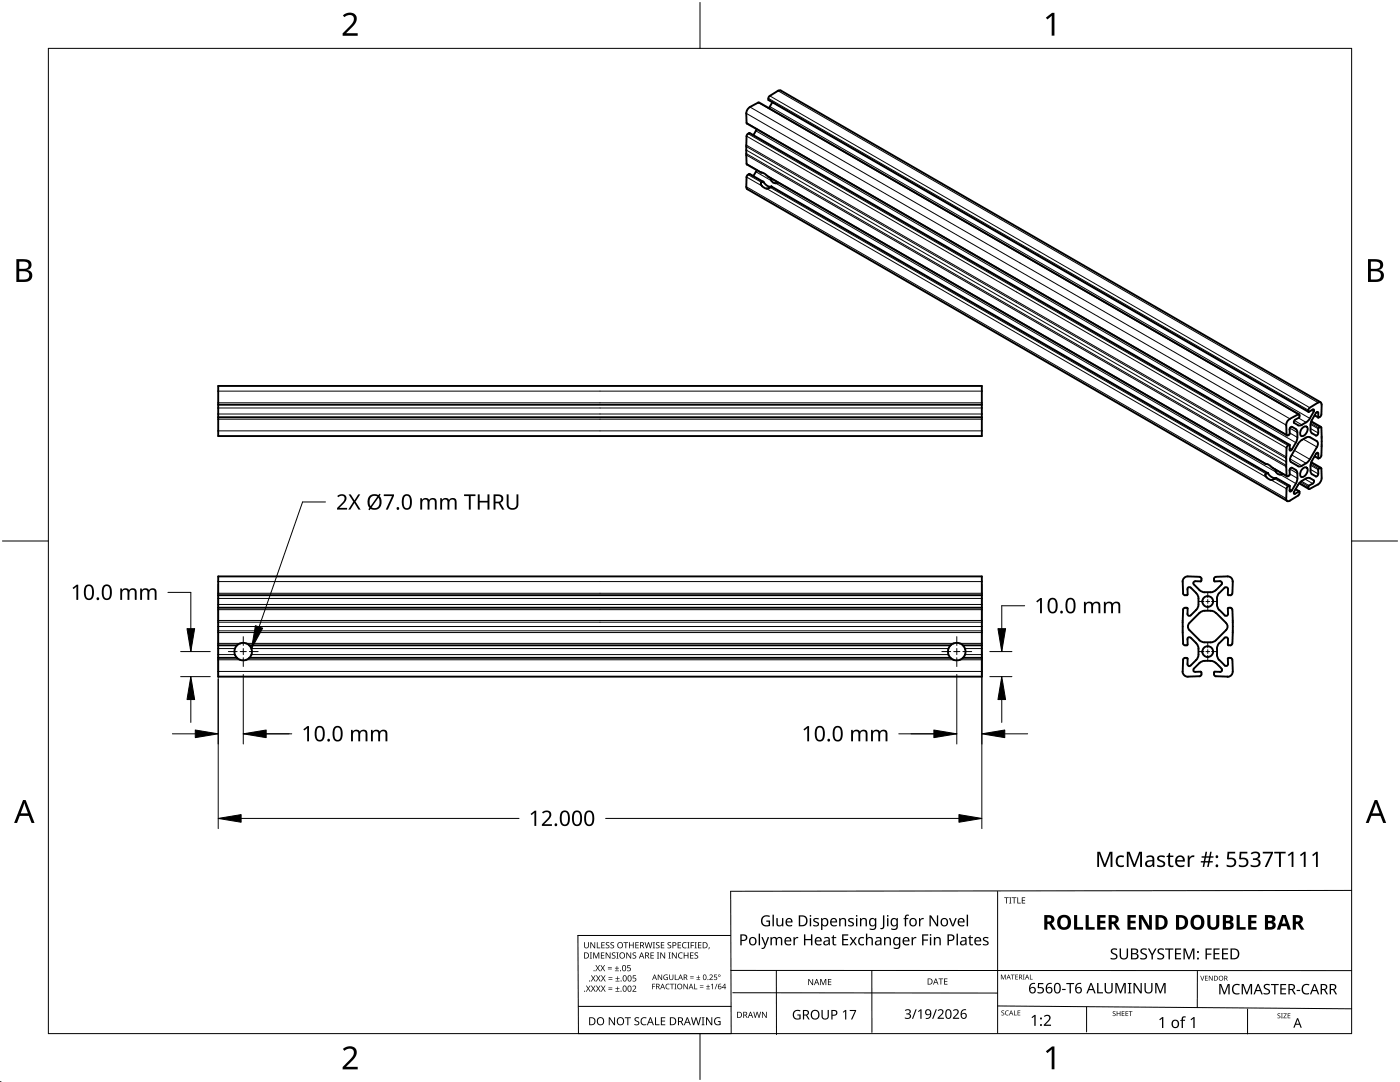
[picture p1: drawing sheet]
<svg xmlns="http://www.w3.org/2000/svg" width="279mm" height="216mm" viewBox="0 0 279 216" stroke-linecap="round" stroke-linejoin="round" font-family="sans-serif">
<g fill="none" stroke="#000" stroke-width=".38">
<path d="M153.3 19.9l107.9 62.3M153.4 19.6v.3M153.6 19.1l-.3 .5M155.3 18.1l-1.7 1M155.8 18.1h-.6M155.8 18.1l107.8 62.2M148.9 37.3l.2 .5 107.8 62.2M148.9 22.6l.2 2.1M149 32.7l2.8 1.7h.3M149 27.2v5.5M149.1 24.7l107.7 62.2M149.3 34.9l-.3 .4-.1 2"/>
<path d="M149.5 26.5l-.3 .3-.2 .4M149.6 34.7l-.3 .1M149.6 26.5l-.1 .1M149.6 34.7l2.7 1.6M149.6 26.5l107.8 62.3M149.6 21.4l-.5 .5-.2 .7M150.9 34.3l-.5 .8M150.9 26.1l-.5 .9M151 34l-.2 .3M151 25.8l-.2 .3M151.3 20.5h.2M151.3 20.5l-1.6 .9"/>
<path d="M151.5 20.5l107.8 62.2M152 36.4h-.1a1.11 1.11 0 0 0 1.6 1.1l.2-.1M152.1 34.5l.9 .5M152.2 36.3l-.3 .1M152.2 36.2v.1M152.2 36.2l.1 .1M152.3 36.3h.1M152.3 36.3h.1a1.98 1.98 0 0 0 1.5 1M153 34.9l.4 .4M153.4 35.3h.1M153.4 35.3l99.1 57.3M153.6 21.3l-.2 .3"/>
<path d="M153.8 35.6a1.04 1.04 0 0 0 1.5 .8M153.9 37.3l-.2 .1M153.9 37.2h.1M154 37.2h-.1M154 37.2l99 57.2M154 37.2h.1M154.1 20.4l-.5 .9M43.5 77h152.4v10h-152.4zM43.5 80.8h152.4M43.5 83.3h152.4M252.5 92.6h.1M252.6 92.6h.2"/>
<path d="M252.6 94.5v.1a.97 .97 0 0 0 .8 1.1l.2 .1M252.8 92.6l.8 .5M252.9 94.4l-.3 .1M252.9 94.4h.1M253 94.4h.1M253 94.4l.1 .1M253.1 94.6l.3 .3a1.34 1.34 0 0 0 1.2 .5M253.7 93.1l.4 .3M254.1 93.4h.1M254.1 93.4l2.7 1.6M254.4 95.5l-.7 .3M254.5 93.7a1.06 1.06 0 0 0 1.5 .9"/>
<path d="M254.6 95.4l-.3 .1M254.6 95.4h.1M254.7 95.4l2.7 1.5M254.7 95.4h.1M256.7 92.9v.3M256.7 91.2v.3M256.7 91.5v1.4M256.7 84.8l.1 1.9M256.7 93.1l.1 1.8M256.8 94.9v.2l.2-.1M256.8 89.4l-.1 1.8M256.8 97.5l-.1 2"/>
<path d="M257 97.1l-.2 .5M257.3 96.9l.1 .1M257.3 88.8l.1 .1M257.3 86.7l-.5 .2v-.2M257.3 94.9l-.3 .1M257.3 88.8l-.4 .2-.1 .4M257.3 96.9l-.3 .2M257.4 93.8v.9l-.1 .2M257.4 85.7v.9l-.1 .1M257.4 97v1.1l.4-.2M257.4 88.8v.9M257.4 83.6l-.5 .5-.2 .8"/>
<path d="M257.8 93.3l-.2 .1-.3 .5M257.8 89.7l-.2 .2-.3-.2M257.8 85.2h-.2l-.3 .5M257.8 85.2l1 .6 .1 .5M257.8 93.3l1 .6 .1 .6M258.3 98.1l-.1 .3 .2 .2M258.4 83.8l-.2 .3 .1 .3 .7 .5 .8-.1M258.6 97.6l.7 .4M258.6 88.3l-.8 1.4M258.6 96.5l-.8 1.3M258.9 95.5l-.3 1M258.9 87.3l-.3 1"/>
<path d="M258.9 86.3v1M258.9 94.5v.9M259 82.7l.3 .1-.1 .6M259.1 88.6l-1.5 2.5a.88 .88 0 0 0 0 1.1l1.5 .8M259.1 96.7l-.8 1.4M259.1 82.7l-1.7 .9M259.1 98.9l-1.9 1.1a.41 .41 0 0 1-.4-.1 .41 .41 0 0 1-.1-.4M259.2 98.1h.1M259.2 98.1l-.7 .4M259.2 83.3l-.7 .4M259.3 96.4l1.9 1.2M259.3 98.4l-.3 .5"/>
<path d="M259.3 98.1l.1 .3M259.8 96l-.8 .8M259.9 93.6l.6-.4 .2 .1a1.24 1.24 0 0 1-.8 1.9h-.2a1.16 1.16 0 0 1 .2-1.6zM259.9 85.4l.6-.3h.2a1.24 1.24 0 0 1-.8 1.9h-.2a1.16 1.16 0 0 1 .2-1.6zM260.6 95.5l.6-.2 1 .5 .1 .3-.3 .4M260.7 95.5l-.9 .5M261.1 97.4l.1 .2h.2M261.1 82.1l.1 .1M261.1 81.8v.3M261.1 97.1v.3M261.2 96.9l-.1 .2M261.4 87.2l-.7 .1-1.1 .6-.6 .7"/>
<path d="M261.4 83.5l-.5 .6-1.1 .7M261.4 87.2l1.4 .8M261.5 85.8l.3 .7 .8 .4M261.5 84.8v1M261.7 92.2l1.9 1.2M261.7 84.1l1.9 1.1M261.8 91.9l-.3 1.1a1.75 1.75 0 0 0 .3 1.7M261.8 83.8l-.3 1M261.9 94.6l.7 .5M262 81.7l.3 .1-.1 .4M262 81.7l-.8 .5M262 96.5l-.8 .4"/>
<path d="M262.2 82.1l-.8 1.4M262.4 91l.7 .5M262.4 82.9l.7 .4M262.6 82.4l-.7 1.3M262.6 90.6l-.7 1.3M262.8 88.1a.87 .87 0 0 1 0 1.1M262.8 89.2l-1.6 2.7-.5 .5a1.72 1.72 0 0 1-1.7 .6M263 96.7l-1.6 .8M263.1 90.6l-.2-.3-.3 .3M263.1 91.4v.1M263.1 86.4l-.2 .4-.3 .1M263.1 82.4l-.2-.2-.3 .2"/>
<path d="M263.1 94.6l-.2 .4-.3 .1M263.1 83.3h.1M263.1 93.7v.9M263.1 85.6v.8M263.1 82.4v.8M263.1 90.5v.9M263.1 93.6v.1M263.1 85.4v.2M263.4 93.4h.3v.2M263.4 85.2h.2l.1 .2M263.4 83.2l-.2 .1M263.4 91.3l-.2 .2"/>
<path d="M263.4 85.2l-.2 .2M263.4 93.4l-.2 .1M263.7 90.9l-.3 .5M263.7 82.7l-.3 .5M263.7 85.4l.1 1.7M263.7 93.5l.1 1.9M263.7 88.8v.3M263.7 95.4l-.2 .7-.5 .6M263.7 87.1v.3M263.7 80.8v-.4l-.5-.1-1.8 1.1-.3 .5M263.8 89.1l-.1 1.8M263.8 80.8l-.1 1.9"/>
<path d="M263.8 87.4v1.4M43.5 118.8h152.4M43.5 115h152.4v20h-152.4zM236 116l.1 2.4 .4 .4M236.9 118.8h-.4M237 118.6l-.1 .2M237 118.6v-1.2l.5-.2 1.2 1.2 .4 .4 .1 .6M238.3 116.6l1.1 1.1M238.5 116l-.3 .2-.1 .2 .2 .2M238.6 116h1M239.2 119.4v1.2M239.4 117.7l1 .5"/>
<path d="M239.7 115.9l-.1 .1M239.8 115.5l-.1-.2-.3-.2-2.4-.1a1.03 1.03 0 0 0-1 1.1M239.8 115.5v.4M241.6 118.2h-1.2M242.3 115.5l.2-.3 .2-.1 2.3-.1a.96 .96 0 0 1 1 1.1M242.3 115.5v.4l.1 .1M242.9 119.4v1.2M243.3 118.4l-.4 1M243.5 116h.2a.37 .37 0 0 1 .1 .6M243.5 116h-1M243.8 116.6l-1.4 1.3-.8 .3M244.4 117.3l.1-.1a.4 .4 0 0 1 .6 .3l-.1 1.1 .2 .2"/>
<path d="M244.4 117.3l-1.1 1.1M245.2 118.8h.3M245.9 118.4v.2l-.4 .2M246 116v2.4M43.5 128.8h3.8M43.5 131.3h3.8M43.5 121.3h152.4M47.2 128.8a1.82 1.82 0 0 0 0 2.4M47.3 128.8a1.73 1.73 0 0 1 2.4 0M47.3 131.3a1.78 1.78 0 0 0 2.4 0M49.8 128.8h139.9M49.8 131.3h139.9"/>
<path d="M49.8 128.8a1.69 1.69 0 0 1 0 2.4M189.7 128.8a1.8 1.8 0 0 0 0 2.4M189.7 128.8a1.73 1.73 0 0 1 2.5 0M189.7 131.3a1.78 1.78 0 0 0 2.5 0M192.2 128.8h3.7M192.2 131.3h3.7M192.2 128.8a1.7 1.7 0 0 1 0 2.4M236 123.8v.4M236 125.9v.3M236 134a1.01 1.01 0 0 0 1.1 1M236 124.2v1.7M236 126.2l.1 2.2 .4 .4"/>
<path d="M236.1 121.7l-.1 2.1M236.5 121.3h-.2l-.2 .4M236.5 131.3h-.2l-.2 .4-.1 2.3M236.5 121.3h.4M236.5 131.3h.4M236.9 131.3l.1 .1M236.9 121.3l.1 .2M236.9 128.8h-.4M237 128.6l-.1 .2M237 131.4v1.1a.38 .38 0 0 0 .2 .4 .38 .38 0 0 0 .4-.1M237 121.4v1.1M237 128.6v-1.2a.39 .39 0 0 1 .6-.1l1.3 1.3 .3 .9"/>
<path d="M237.4 124.3a.99 .99 0 0 0 0 1.4M237.4 125.7l2 2M238.3 133.4a.38 .38 0 0 0-.1 .5 .38 .38 0 0 0 .3 .2l1.1-.1M238.7 131.7l-1.1 1.1M239.2 120.7l-.3 .8-1.3 1.3a.38 .38 0 0 1-.4 .1 .38 .38 0 0 1-.2-.4M239.2 129.4a2.71 2.71 0 0 1-.3 2.1l-.2 .2M239.4 127.8l.2 .1a2.85 2.85 0 0 0 2 .3M239.4 132.3l-1.1 1.1M239.4 122.3l-2 2M239.4 134.9l-2.3 .1M239.6 134l.1 .2M239.8 134.2l-.1 .5-.3 .3"/>
<path d="M241.6 121.9l.6 .1 .5 .3M241.6 131.9l.6 .1 .5 .3 1.1 1.1a.36 .36 0 0 1 .1 .4 .36 .36 0 0 1-.4 .3M241.6 121.9a2.73 2.73 0 0 0-2 .2l-.2 .2M241.6 131.9a2.71 2.71 0 0 0-2 .2l-.2 .2M242.3 134.2v.5l.4 .3M242.7 127.8l-.5 .3-.6 .1M242.7 134.9l2.3 .1M242.7 122.3l2 2M242.9 120.7l.4 1M242.9 129.4a2.85 2.85 0 0 0 .2 2.1l.2 .2M243.3 128.4l-.3 .4-.1 .7M243.3 121.7l1.1 1.1"/>
<path d="M243.3 131.7l1.1 1.1M243.5 134.1l-1.1-.1-.1 .2M244.4 127.3l.1-.1a.38 .38 0 0 1 .6 .4l-.1 1M244.4 127.3l-1.1 1.1M244.7 124.3a.96 .96 0 0 1 0 1.4l-2 2M245 131.4l.1 1.1a.4 .4 0 0 1-.3 .4 .4 .4 0 0 1-.4-.1M245.1 122.5a.4 .4 0 0 1-.3 .4 .4 .4 0 0 1-.4-.1M245.2 131.3l-.2 .1M245.2 131.3h.5l.2 .4M245.9 121.7l-.2-.4h-.6v1.2M245.9 128.4l-.2 .3-.5 .1-.2-.2M246 131.7v2.3a1 1 0 0 1-1 1"/>
<path d="M246 121.7v2.1M246 123.8v.4M246 124.2v4.2"/>
<circle cx="241" cy="130" r="1.08"/>
<circle cx="241" cy="120" r="1.08"/>
</g>
<g fill="none" stroke="#000" stroke-width=".2">
<path d="M153.4 19.6l107.7 62.2M153.4 19.9l107.7 62.2M153.6 19.1l107.8 62.3M155.3 18.1l107.7 62.2M148.9 29.9l107.8 62.3M148.9 29.2l107.8 62.3M148.9 30.6l107.8 62.3M148.9 22.6l107.8 62.2M148.9 37.3l107.8 62.2M148.9 29l107.8 62.2M148.9 30.9l107.8 62.2M149 24.5l107.8 62.2"/>
<path d="M149 32.7l3.1 1.7M149 27.2l107.8 62.2M149 35.3l3.1 1.8M149.3 34.8l2.7 1.6M149.3 26.7l107.7 62.2M149.5 34.7l2.7 1.6M149.5 26.5l107.8 62.3M149.7 21.4l107.7 62.2M150.9 26.1l107.7 62.2M150.9 34.3l3.1 1.8M151.3 20.5l107.8 62.2M153 34.9l99.8 57.7"/>
<path d="M153 37.6l99.8 57.6M153.6 21.3l107.8 62.2M153.7 37.4l98.9 57.1M153.9 37.2l99 57.2M154.8 36.5l99.9 57.7M43.5 78h152.4M43.5 82.6h152.4M43.5 81.4h152.4M43.5 80.4h152.4M43.5 86h152.4M43.5 83.6h152.4M253.7 93.1l3.1 1.8"/>
<path d="M253.7 95.8l3.1 1.7M254.4 95.5l2.6 1.6M254.6 95.4l2.7 1.5M255.5 94.7l3.1 1.8M257.4 97.6l.4 .2M257.4 89.4l.4 .3M257.4 86.4l1.5 .9M257.4 94.6l1.5 .8M257.4 85.4l1.5 .9M257.4 93.6l1.5 .9M257.4 91.6l2.4 1.3M257.8 90.8l2.9 1.6"/>
<path d="M258.2 98.4l.3 .1M258.3 83.9l1.5 .9M258.3 89.9l3.1 1.8M258.5 97.7l.7 .4M259.1 83.4l1.6 .9M259.3 96.3l1.8 1.1M259.5 96.2l1.6 .9M259.7 96l1.5 .9M260.1 87.6l2.7 1.6M260.4 95.6l1.6 .9M261.5 85.5l1.6 .9M261.5 93.7l1.6 .9"/>
<path d="M261.5 84.7l1.6 .9M261.5 92.8l1.6 .9M261.6 84.4l1.6 1M261.6 92.6l1.6 .9M261.6 84.2l1.8 1M261.6 92.4l1.8 1M261.7 81.9l.5 .2M262.4 82.8l.7 .4M262.4 91l.7 .4M262.8 82.2l.3 .2M262.8 90.4l.3 .1M43.5 118.4h152.4"/>
<path d="M43.5 116h152.4M43.5 119.4h152.4M43.5 130.6h3.4M43.5 129.4h3.4M43.5 128.4h4.4M43.5 123.8h152.4M43.5 125.9h152.4M43.5 121.7h152.4M43.5 120.6h152.4M43.5 125h152.4M43.5 124.2h152.4M43.5 134h152.4"/>
<path d="M47.9 131.7h-4.4M49.2 128.4h141.1M50.2 130.6h139.1M50.2 129.4h139.1M190.3 131.7h-141.1M191.6 128.4h4.3M192.6 130.6h3.3M192.6 129.4h3.3M195.9 131.7h-4.3M195.9 126.2h-152.4"/>
</g>
<g fill="none" stroke="#000" stroke-width=".2">
<path d="M241 118.2v1.1M241 119.6v.8M47.3 130h-1.7M47.9 130h1.3M48.5 131.2v1.8M48.5 127v1.8M48.5 129.4v1.2M49.8 130h1.7M189.7 130h-1.7M190.3 130h1.3M190.9 131.2v1.8M190.9 127v1.8"/>
<path d="M190.9 129.4v1.2M192.2 130h1.7M240.3 130h-1.1M240.3 120h-1.1M240.7 130h.7M240.7 120h.7M241 128.2v1.1M241 129.6v.8M241 120.8v1M241 130.8v1M241.8 130h1.1M241.8 120h1.1"/>
</g>
<g fill="none" stroke="#000" stroke-width=".2">
<path d="M33.5 118.2h4.6v11.8M43.5 116.6v48.7M195.9 116.6v48.7M38.1 139.6v4.6M42 130h-5.9M42 135h-5.9M48.5 134.6v13.9M190.9 134.6v13.9M197.5 130h4.5M197.5 135h4.5M199.9 139.6v4.6M204.5 120.9h-4.6v9.1"/>
<path d="M34.4 146.4h4.6M58.2 146.4h-9.7M179.4 146.4h11.5M205.1 146.4h-4.6M48.1 163.3h55.5M191.4 163.3h-70.5M0 215.9h.1"/>
</g>
<path d="M38.1 135l.7 4.6h-1.5zM37.3 125.4h1.5l-.7 4.6zM199.9 135l.8 4.6h-1.5zM199.2 125.4h1.5l-.8 4.6zM39 145.7l4.5 .7-4.5 .8zM48.5 146.4l4.6-.7v1.5zM186.4 145.7l4.5 .7-4.5 .8zM195.9 146.4l4.6-.7v1.5zM43.5 163.3l4.6-.8v1.6zM191.4 162.5l4.5 .8-4.5 .8z" fill="#000" stroke="#000" stroke-width=".2"/>
<g fill="#000">
<path d="M101.1 98.6h.4v2a.79 .79 0 0 0 .8 .8 .79 .79 0 0 0 .8-.8v-2h.4v2a1.17 1.17 0 0 1-1.2 1.1 1.17 1.17 0 0 1-1.2-1.1zM14.5 117.3l.8-.6h.3v3h-.4l.1-2.6-.6 .5zM24 117.4h.3l.1 .3a.86 .86 0 0 1 1.4 .1 .81 .81 0 0 1 .9-.4 .81 .81 0 0 1 .6 .8v1.5h-.4v-1.5a.56 .56 0 0 0-.7-.5 .56 .56 0 0 0-.4 .7v1.3h-.4v-1.5a.57 .57 0 0 0-.7-.5 .57 .57 0 0 0-.3 .8v1.2h-.4zM28 117.4h.3v.3a.86 .86 0 0 1 1.4 .1 .81 .81 0 0 1 1-.4 .81 .81 0 0 1 .5 .8v1.5h-.3v-1.5a.56 .56 0 0 0-.7-.5 .56 .56 0 0 0-.4 .7v1.3h-.4v-1.5a.57 .57 0 0 0-.7-.5 .57 .57 0 0 0-.4 .8v1.2h-.3zM67.3 99a1.01 1.01 0 0 1 1.2-.4 1.01 1.01 0 0 1 .6 1l-.2 .6-1.2 1.1h1.6v.4h-2v-.3l1.1-1.1a.72 .72 0 0 0 .4-.7 .72 .72 0 0 0-.5-.7l-.8 .3zM69.6 98.6h.4l.7 1.2 .8-1.2h.4l-.9 1.5 1 1.6h-.5l-.8-1.3-.8 1.3h-.4l1-1.6zM76.6 98.6h2v.3l-1.2 2.8h-.4l1.2-2.7h-1.6zM83.9 99.4h.3v.3a.86 .86 0 0 1 1.4 0 .81 .81 0 0 1 1-.3 .81 .81 0 0 1 .5 .8v1.5h-.3v-1.5a.56 .56 0 0 0-.7-.5 .56 .56 0 0 0-.4 .7v1.3h-.4v-1.5a.57 .57 0 0 0-.7-.5 .57 .57 0 0 0-.3 .8v1.2h-.4zM87.9 99.4h.3v.3a.86 .86 0 0 1 1.4 0 .81 .81 0 0 1 .9-.3 .81 .81 0 0 1 .6 .8v1.5h-.3v-1.5a.56 .56 0 0 0-.7-.5 .56 .56 0 0 0-.4 .7v1.3h-.4v-1.5a.57 .57 0 0 0-.7-.5 .57 .57 0 0 0-.4 .8v1.2h-.3zM92.6 98.6h2.3v.4h-1v2.7h-.3v-2.7h-1zM95.4 98.6h.3v1.3h1.6v-1.3h.4v3.1h-.4v-1.4h-1.6v1.4h-.3zM206.8 120l.8-.7h.3v3.1h-.3v-2.7l-.6 .5z"/>
<path d="M216.3 120.1h.3l.1 .3a.86 .86 0 0 1 1.4 0 .81 .81 0 0 1 .9-.3 .81 .81 0 0 1 .6 .8v1.5h-.4v-1.5a.56 .56 0 0 0-.6-.5 .56 .56 0 0 0-.5 .7v1.3h-.3v-1.5a.57 .57 0 0 0-.7-.5 .57 .57 0 0 0-.4 .8v1.2h-.4zM220.3 120.1h.3l.1 .3a.86 .86 0 0 1 1.4 0 .81 .81 0 0 1 .9-.3 .81 .81 0 0 1 .6 .8v1.5h-.4v-1.5a.56 .56 0 0 0-.7-.5 .56 .56 0 0 0-.4 .7v1.3h-.4v-1.5a.57 .57 0 0 0-.7-.5 .57 .57 0 0 0-.3 .8v1.2h-.4zM60.5 145.5l.9-.6h.3v3h-.4v-2.6l-.6 .5zM70.1 145.6h.3v.4a.86 .86 0 0 1 1.4 0 .81 .81 0 0 1 1-.4 .81 .81 0 0 1 .5 .8v1.5h-.3v-1.4a.56 .56 0 0 0-.7-.6 .56 .56 0 0 0-.4 .8v1.2h-.4v-1.4a.57 .57 0 0 0-.7-.6 .57 .57 0 0 0-.4 .8v1.2h-.3zM74 145.6h.3l.1 .4a.86 .86 0 0 1 1.4 0 .81 .81 0 0 1 .9-.4 .81 .81 0 0 1 .6 .8v1.5h-.4v-1.4a.56 .56 0 0 0-.6-.6 .56 .56 0 0 0-.4 .8v1.2h-.4v-1.4a.57 .57 0 0 0-.7-.6 .57 .57 0 0 0-.4 .8v1.2h-.4zM160.3 145.5l.9-.6h.3v3h-.4v-2.6l-.6 .5zM169.9 145.6h.3v.4a.86 .86 0 0 1 1.4 0 .81 .81 0 0 1 1-.4 .81 .81 0 0 1 .5 .8v1.5h-.3v-1.4a.56 .56 0 0 0-.7-.6 .56 .56 0 0 0-.4 .8v1.2h-.4v-1.4a.57 .57 0 0 0-.7-.6 .57 .57 0 0 0-.4 .8v1.2h-.3zM173.8 145.6h.3l.1 .4a.86 .86 0 0 1 1.4 0 .81 .81 0 0 1 .9-.4 .81 .81 0 0 1 .6 .8v1.5h-.4v-1.4a.56 .56 0 0 0-.6-.6 .56 .56 0 0 0-.4 .8v1.2h-.4v-1.4a.57 .57 0 0 0-.7-.6 .57 .57 0 0 0-.4 .8v1.2h-.4zM105.9 162.4l.8-.6h.3v3h-.3v-2.6l-.6 .5zM108.2 162.1a1.01 1.01 0 0 1 1.1-.4 1.01 1.01 0 0 1 .7 1l-.3 .6-1.1 1.2h1.6v.3h-2.1v-.3l1.1-1.1a.72 .72 0 0 0 .5-.7 .72 .72 0 0 0-.5-.6l-.8 .2zM219 170h.5l1 2.4 1-2.4h.5v3h-.4l.1-2.7-1.1 2.7h-.3l-1-2.7v2.7h-.3zM222.9 171l.5-.3h.5l.4 .1-.1 .3a.83 .83 0 0 0-1.2 .7 .83 .83 0 0 0 1.1 .8h.2v.3l-.6 .1a1.22 1.22 0 0 1-1-.8 1.22 1.22 0 0 1 .2-1.2z"/>
<path d="M224.9 170h.5l1 2.4 1-2.4h.5v3h-.4l.1-2.7-1.1 2.7h-.3l-1-2.7v2.7h-.3zM231.1 170.9a1.34 1.34 0 0 1 1.4-.1l-.1 .3-.5-.1a.37 .37 0 0 0-.6 .1 .37 .37 0 0 0 .4 .5l.2 .1a.82 .82 0 0 1 .7 .7 1.04 1.04 0 0 1-1.7 .5v-.3l.8 .1 .4-.1v-.4l-.5-.2a.68 .68 0 0 1-.5-1.1zM233.3 170.2h.2v.5h.7v.3h-.7v1.3l.2 .4h.5v.3a.69 .69 0 0 1-1.1-.7v-1.3h-.3v-.2l.3-.1zM237 170.7h.3l.1 .4 .4-.4h.6l-.1 .3h-.4a.73 .73 0 0 0-.5 .8v1.2h-.4zM245 170h1.5v.3h-1.2l-.1 .9a1.02 1.02 0 0 1 1.5 .8 1.02 1.02 0 0 1-1.4 1l-.5-.1v-.4a.88 .88 0 0 0 1 .2 .88 .88 0 0 0 .5-.8 .85 .85 0 0 0-1.2-.4l-.2-.1zM247.4 170h1.5v.3h-1.2v.9l.4-.1a.99 .99 0 0 1 1 1.2 .99 .99 0 0 1-1.3 .7l-.6-.1v-.4a.88 .88 0 0 0 1 .2 .88 .88 0 0 0 .6-.8 .85 .85 0 0 0-1.3-.4l-.2-.1zM249.6 170.2a1.09 1.09 0 0 1 1.1-.3 1.09 1.09 0 0 1 .8 .8 .74 .74 0 0 1-.6 .7 .81 .81 0 0 1 .7 .9 .81 .81 0 0 1-.9 .7l-1.1-.1v-.4a1.08 1.08 0 0 0 1.6-.2 .62 .62 0 0 0-.9-.7h-.3v-.3a.7 .7 0 0 0 .8-.1 .7 .7 0 0 0 .3-.7 .89 .89 0 0 0-1.3 0zM252 170h2.1v.2l-1.3 2.8h-.4l1.3-2.7h-1.7zM254.3 170h2.3v.3h-1v2.7h-.4v-2.7h-.9zM257 170.6l.8-.6h.3v3h-.3v-2.7l-.6 .5zM259.4 170.6l.9-.6h.3v3h-.4v-2.7l-.6 .5zM261.9 170.6l.8-.6h.3v3h-.4v-2.7l-.5 .5z"/>
<path d="M17.1 116.8a1.05 1.05 0 0 1 1.3 0 1.05 1.05 0 0 1 .3 1.2l.1 .2a1.18 1.18 0 0 1-1.2 1.5 1.37 1.37 0 0 1-.9-1.7l.2-.8zM17.3 117.1a1.88 1.88 0 0 0 .3 2.3 .71 .71 0 0 0 .8-.9 1.17 1.17 0 0 0-.7-1.6z"/>
<path d="M20.7 116.8a1.05 1.05 0 0 1 1.2 0 1.05 1.05 0 0 1 .4 1.2v.2a1.18 1.18 0 0 1-1.1 1.5 1.37 1.37 0 0 1-.9-1.7l.1-.8zM20.9 117.1a1.88 1.88 0 0 0 .3 2.3 .71 .71 0 0 0 .7-.9 1.17 1.17 0 0 0-.6-1.6z"/>
<path d="M73.7 99l.9-.4 .9 .2 .2-.3 .3 .2-.2 .3a1.57 1.57 0 0 1 .2 2 1.57 1.57 0 0 1-2 .5l-.2 .3-.3-.2 .2-.3a2.01 2.01 0 0 1 0-2.3zM75.5 99.3l-1.3 1.9a1.02 1.02 0 0 0 1.1 0 1.02 1.02 0 0 0 .4-1zM74.1 99.2a1.74 1.74 0 0 0-.1 1.8l1.3-1.9-.7-.2z"/>
<path d="M80.6 98.8a1.05 1.05 0 0 1 1.2 0 1.05 1.05 0 0 1 .4 1.2 1.28 1.28 0 0 1-1.1 1.7 1.37 1.37 0 0 1-.9-1.7l.1-.8zM80.8 99.1a2.23 2.23 0 0 0 .1 2.2 .68 .68 0 0 0 .8-.1 .68 .68 0 0 0 .1-.7 1.17 1.17 0 0 0-.6-1.6z"/>
<path d="M98.5 98.6h.8a.87 .87 0 0 1 1.1 .6 .87 .87 0 0 1-.6 1.1l.9 1.4h-.5l-.7-1.3h-.6v1.3h-.4zM98.9 99v1.1h.4a.58 .58 0 0 0 .7-.6 .58 .58 0 0 0-.7-.5z"/>
<path d="M209.4 119.5a1.05 1.05 0 0 1 1.3 0 1.05 1.05 0 0 1 .4 1.2 1.28 1.28 0 0 1-1.2 1.7 1.37 1.37 0 0 1-.8-1.7l.1-.8zM209.7 119.8a2.23 2.23 0 0 0 .1 2.2 .68 .68 0 0 0 .7-.1 .68 .68 0 0 0 .2-.8 1.17 1.17 0 0 0-.6-1.5z"/>
<path d="M213 119.5a1.05 1.05 0 0 1 1.3 0 1.05 1.05 0 0 1 .3 1.2 1.28 1.28 0 0 1-1.1 1.7 1.37 1.37 0 0 1-.9-1.7l.2-.8zM213.2 119.8a2.23 2.23 0 0 0 .2 2.2 .68 .68 0 0 0 .7-.1 .68 .68 0 0 0 .2-.8 1.17 1.17 0 0 0-.7-1.5z"/>
<path d="M63.2 145.1a1.05 1.05 0 0 1 1.2-.1 1.05 1.05 0 0 1 .4 1.2 1.3 1.3 0 0 1-1 1.8 1.22 1.22 0 0 1-1-1.6l.1-.8zM63.4 145.3l-.2 .5v1.2a.6 .6 0 0 0 .6 .6 .6 .6 0 0 0 .6-.6 1.66 1.66 0 0 0-.4-1.8z"/>
<path d="M66.8 145.1a1.05 1.05 0 0 1 1.2-.1 1.05 1.05 0 0 1 .4 1.2 1.31 1.31 0 0 1-1 1.8 1.22 1.22 0 0 1-1-1.6l.1-.8zM67 145.3l-.2 .5v1.2a.6 .6 0 0 0 .6 .6 .6 .6 0 0 0 .6-.6 1.66 1.66 0 0 0-.5-1.8z"/>
<path d="M163 145.1a1.05 1.05 0 0 1 1.2-.1 1.05 1.05 0 0 1 .4 1.2 1.3 1.3 0 0 1-1 1.8 1.22 1.22 0 0 1-1-1.6l.1-.8zM163.2 145.3l-.2 .5v1.2a.6 .6 0 0 0 .6 .6 .6 .6 0 0 0 .6-.6 1.66 1.66 0 0 0-.4-1.8z"/>
<path d="M166.6 145.1a1.05 1.05 0 0 1 1.2-.1 1.05 1.05 0 0 1 .4 1.2 1.3 1.3 0 0 1-1 1.8 1.22 1.22 0 0 1-1-1.6l.1-.8zM166.8 145.3l-.2 .5v1.2a.6 .6 0 0 0 .6 .6 .6 .6 0 0 0 .6-.6 1.66 1.66 0 0 0-.5-1.8z"/>
<path d="M112.1 161.9a1.05 1.05 0 0 1 1.2 0 1.05 1.05 0 0 1 .4 1.2 1.28 1.28 0 0 1-1.1 1.7 1.37 1.37 0 0 1-.9-1.7l.2-.8zM112.3 162.2a2.23 2.23 0 0 0 .1 2.3 .68 .68 0 0 0 .8-.2 .68 .68 0 0 0 .1-.7 1.17 1.17 0 0 0-.6-1.6z"/>
<path d="M114.5 161.9a1.05 1.05 0 0 1 1.3 0 1.05 1.05 0 0 1 .4 1.2 1.28 1.28 0 0 1-1.2 1.7 1.37 1.37 0 0 1-.8-1.7l.1-.8zM114.8 162.2a2.23 2.23 0 0 0 .1 2.3 .68 .68 0 0 0 .7-.2 .68 .68 0 0 0 .2-.7 1.17 1.17 0 0 0-.6-1.6z"/>
<path d="M117 161.9a1.05 1.05 0 0 1 1.2 0 1.05 1.05 0 0 1 .4 1.2 1.28 1.28 0 0 1-1.1 1.7 1.37 1.37 0 0 1-.9-1.7l.1-.8zM117.2 162.2a2.23 2.23 0 0 0 .1 2.3 .68 .68 0 0 0 .8-.2 .68 .68 0 0 0 .1-.7 1.17 1.17 0 0 0-.6-1.6z"/>
<path d="M228.8 170.9a.93 .93 0 0 1 1-.3 .93 .93 0 0 1 .6 .8v1.6h-.3l-.1-.3a.74 .74 0 0 1-1.1 .2 .74 .74 0 0 1 0-1.1l1.1-.2a.53 .53 0 0 0-.2-.6 .53 .53 0 0 0-.6 0l-.3 .2zM229 172.1a.5 .5 0 0 0 .3 .7 .5 .5 0 0 0 .7-.4v-.5z"/>
<path d="M234.8 171a.98 .98 0 0 1 1.2-.2 .98 .98 0 0 1 .5 1.1h-1.6a.87 .87 0 0 0 .5 .8 .87 .87 0 0 0 1-.1v.3a1.24 1.24 0 0 1-1.7-.3 1.24 1.24 0 0 1 .1-1.6zM235.1 171.2l-.2 .4h1.2a.57 .57 0 0 0-.3-.6 .57 .57 0 0 0-.7 .2z"/>
<path d="M240.6 170h.3l-.2 .9h.6l.2-.9h.3l-.2 .9h.6v.2h-.6l-.1 .7h.5v.3h-.6l-.2 .9h-.3l.2-.9h-.6l-.2 .9h-.3l.2-.9h-.6v-.3h.6l.2-.7h-.6v-.2h.6zM240.7 171.1l-.2 .7h.6l.2-.7z"/>
<circle cx="19.5" cy="119.5" r=".28"/>
<circle cx="79.4" cy="101.5" r=".27"/>
<circle cx="211.9" cy="122.2" r=".27"/>
<circle cx="65.6" cy="147.7" r=".28"/>
<circle cx="165.4" cy="147.7" r=".28"/>
<circle cx="111" cy="164.6" r=".28"/>
<circle cx="242.9" cy="172.8" r=".27"/>
<circle cx="242.9" cy="170.9" r=".28"/>
</g>
<path d="M51 124.8l1.4 .5-2.2 4.1z" fill="#000" stroke="#000" stroke-width=".2"/>
<path d="M65 100.2h-4.6l-10.2 29.2" fill="none" stroke="#000" stroke-width=".2"/>
<path d="M9.7 9.7h260v196.5h-260z" fill="none" stroke="#000" stroke-width=".2"/>
<path d="M139.7 .5v9.2M.5 108h9.2M269.7 108h9.2M139.7 206.2v9.2" fill="none" stroke="#000" stroke-width=".2"/>
<g fill="#000">
<path d="M68.4 3.1a1.64 1.64 0 0 1 2.8 .4 2.52 2.52 0 0 1-1.2 2.2l-.9 .9h2.3v.5h-3v-.4l1.2-1.2a1.95 1.95 0 0 0 .9-2.2 1.23 1.23 0 0 0-1.8 .1zM208.7 3.5l1.3-.9h.4v4.5h-.5v-4l-.9 .8zM68.4 209.3a1.64 1.64 0 0 1 2.8 .4 2.52 2.52 0 0 1-1.2 2.2l-.9 1h2.3v.5h-3v-.5l1.2-1.2a1.95 1.95 0 0 0 .9-2.1 1.23 1.23 0 0 0-1.8 .1zM208.7 209.8l1.3-1h.4v4.6h-.5v-4l-.9 .7z"/>
<path d="M3.3 51.7h1.3a1.28 1.28 0 0 1 1.7 1.3 1.04 1.04 0 0 1-.9 .9 1.23 1.23 0 0 1 1 1.5 1.23 1.23 0 0 1-1.5 .9h-1.6zM3.8 54.1v1.7h1a.86 .86 0 0 0 1-.9 .86 .86 0 0 0-1.1-.8zM3.8 52.2v1.4h.9a.78 .78 0 0 0 1-.7 .78 .78 0 0 0-1.1-.7z"/>
<path d="M273 51.7h1.3a1.28 1.28 0 0 1 1.7 1.3 1.04 1.04 0 0 1-.8 .9 1.23 1.23 0 0 1 1 1.5 1.23 1.23 0 0 1-1.6 .9h-1.6zM273.6 54.1v1.7h.9a.86 .86 0 0 0 1.1-.9 .86 .86 0 0 0-1.1-.8zM273.6 52.2v1.4h.8a.78 .78 0 0 0 1-.7 .78 .78 0 0 0-1.1-.7z"/>
<path d="M4.6 159.6h.5l1.8 4.6h-.6l-.6-1.4h-1.8l-.5 1.4h-.6zM4.8 160.2l-.7 2.1h1.5z"/>
<path d="M274.3 159.6h.6l1.7 4.6h-.6l-.5-1.4h-1.8l-.6 1.4h-.5zM274.6 160.2l-.7 2.1h1.4z"/>
</g>
<path d="M199.1 177.9v28.2M269.7 177.7l-123.9 .1 .1 28.4h-30.5l-.1-19.5h30.5M145.9 193.6l123.8 .1M146.2 198.1l52.9 .1M154.9 193.6l.1 12.8M174 193.6v12.4M239 193.8l-.1 7.3M145.9 200.8h-30.5M199.1 200.7l70.6 .6M216.8 201v4.9M249 201.3v5" fill="none" stroke="#000" stroke-width=".2"/>
<g fill="#000">
<path d="M116.6 188h.1v.8a.32 .32 0 0 0 .3 .3 .32 .32 0 0 0 .3-.3v-.8h.2v.8a.47 .47 0 0 1-.5 .4 .47 .47 0 0 1-.4-.4zM116.9 196.7h.2l.3 .4 .3-.4h.2l-.4 .5 .4 .7h-.2l-.3-.5-.3 .5h-.2l.4-.7zM117.7 190h.4l-.1 .2v.9l.1 .2h-.4l.2-.2v-.9zM117.8 188h.2l.6 1v-1h.2v1.2h-.2l-.7-1 .1 1h-.2zM117.9 196.7h.2l.3 .4 .3-.4h.2l-.4 .5 .4 .7h-.2l-.3-.5-.3 .5h-.2l.4-.7zM117.9 194.6h.2l.3 .5 .3-.5h.2l-.4 .6 .4 .6h-.2l-.3-.5-.3 .5h-.2l.4-.6zM118.4 190h.2l.4 1 .4-1h.2v1.3h-.2l.1-1.1-.5 1.1h-.1l-.4-1.1v1.1h-.1zM119.1 188h.2v1.1h.5v.1h-.7zM118.8 192.6h.2l.3 .5 .3-.5h.1l-.3 .6 .4 .6h-.2l-.3-.5-.3 .5h-.2l.4-.6zM118.9 196.7h.2l.3 .4 .3-.4h.2l-.4 .5 .4 .7h-.2l-.3-.5-.3 .5h-.2l.4-.7zM118.9 194.6h.2l.3 .5 .3-.5h.2l-.4 .6 .4 .6h-.2l-.3-.5-.3 .5h-.2l.4-.6zM119.9 190h.7v.2h-.5v.4h.5v.1h-.5v.4h.5v.2h-.7z"/>
<path d="M120 188h.7v.1h-.5v.4h.5v.1h-.5v.5h.5v.1h-.7zM119.8 192.6h.2l.3 .5 .3-.5h.1l-.3 .6 .4 .6h-.2l-.3-.5-.3 .5h-.2l.4-.6zM119.9 196.7h.2l.3 .4 .3-.4h.1l-.3 .5 .4 .7h-.2l-.3-.5-.3 .5h-.2l.4-.7zM119.9 194.6h.2l.3 .5 .3-.5h.2l-.4 .6 .4 .6h-.2l-.3-.5-.3 .5h-.2l.4-.6zM121.3 193.3h.8v.1h-.8zM121.3 193h.8v.1h-.8zM121.4 197.4h.8v.1h-.8zM121.4 197.1h.8v.1h-.8zM121.4 195.3h.8v.2h-.8zM121.4 195h.8v.1h-.8zM120.9 188.1l.5-.1 .2 .1v.1a.25 .25 0 0 0-.4-.1 .25 .25 0 0 0 0 .4 .42 .42 0 0 1 .4 .5 .42 .42 0 0 1-.7 .2v-.2l.1 .1a.27 .27 0 0 0 .5-.2 .27 .27 0 0 0-.4-.3l-.2-.2zM120.9 190h.1l.7 1.1v-1.1h.1v1.3h-.1l-.7-1v1h-.1z"/>
<path d="M121.9 188.1l.4-.1 .2 .1v.1a.25 .25 0 0 0-.4-.1 .25 .25 0 0 0 0 .4 .42 .42 0 0 1 .5 .5 .42 .42 0 0 1-.7 .2l-.1-.2 .2 .1a.27 .27 0 0 0 .4-.2 .27 .27 0 0 0-.3-.3l-.3-.2zM122.7 193.7h.8v.1h-.8zM122.8 197.8h.8v.1h-.8zM122.8 195.7h.8v.1h-.8zM122.2 190.2l.4-.2 .2 .1v.1a.25 .25 0 0 0-.4-.1 .25 .25 0 0 0 0 .4l.4 .2v.3l-.2 .3-.5-.1v-.1h.2a.27 .27 0 0 0 .4-.1 .27 .27 0 0 0-.4-.3l-.2-.2zM123.1 192.8h.1v.3h.3v.1h-.3v.4h-.1v-.4h-.4v-.1h.4zM123.2 196.9h.1v.3h.3v.1h-.3v.4h-.1v-.4h-.4v-.1h.4zM123.2 194.8h.1v.4h.3v.1h-.3v.3h-.1v-.3h-.4v-.1h.4zM123 190h.4l-.1 .2v.9l.1 .2h-.4l.1-.2v-.9zM124.4 188h.9v.1h-.3v1.1h-.2v-1.1h-.4zM125.2 192.6h.6v.1h-.5v.4a.4 .4 0 0 1 .6 .1 .4 .4 0 0 1-.2 .6 .4 .4 0 0 1-.6-.2 .31 .31 0 0 0 .6 .1 .31 .31 0 0 0-.2-.5l-.3-.1zM125 190h.2l.6 1.1v-1.1h.2v1.3h-.2l-.7-1v1h-.1z"/>
<path d="M125.5 188h.2v.5h.6v-.5h.2v1.2h-.2v-.5h-.6v.5h-.2zM126.3 194.6h.6v.2h-.5v.3a.4 .4 0 0 1 .6 .2 .4 .4 0 0 1-.2 .5 .4 .4 0 0 1-.6-.2 .31 .31 0 0 0 .5 .1 .31 .31 0 0 0-.1-.5h-.3zM126.3 190.2l.4-.2 .3 .1-.1 .1a.25 .25 0 0 0-.4-.1 .25 .25 0 0 0 0 .4l.4 .2 .1 .3-.3 .3-.5-.1v-.1h.2a.27 .27 0 0 0 .4-.1 .27 .27 0 0 0-.3-.3l-.3-.2zM126.2 196.8a.44 .44 0 0 1 .7 0 .44 .44 0 0 1-.3 .7l-.2 .2h.6v.2h-.8l.3-.5a.33 .33 0 0 0 .3-.3 .33 .33 0 0 0-.3-.3l-.2 .1zM126.8 188h.7v.1h-.6v.4h.5v.1h-.5v.5h.6v.1h-.7zM128.7 188h.1l.3 1 .2-1h.2l.3 1 .2-1h.2l-.3 1.2h-.2l-.3-1-.3 1h-.1zM130.1 196.3h.7v.1h-.5v.4h.4v.1h-.4v.5h-.2zM129.8 190h.7v.2h-.5v.4h.5v.1h-.5v.4h.5v.2h-.7zM130.3 188h.4l-.1 .1v1l.1 .1h-.4l.1-.1v-1zM131.1 190h.4l-.1 .2v.9l.1 .2h-.4l.1-.2v-.9zM131 188.1l.4-.1 .2 .1v.1a.25 .25 0 0 0-.4-.1 .25 .25 0 0 0 0 .4 .42 .42 0 0 1 .4 .5 .42 .42 0 0 1-.7 .2v-.2l.1 .1a.27 .27 0 0 0 .5-.2 .27 .27 0 0 0-.4-.3l-.2-.2zM131.3 194.5h.1l.6 .9v-.9h.1v1.1h-.1l-.6-1v1h-.1z"/>
<path d="M131.9 188h.7v.1h-.6v.4h.5v.1h-.5v.5h.6v.1h-.7zM131.8 190h.2l.6 1.1v-1.1h.1v1.3h-.1l-.7-1v1h-.1zM132.5 194.6l.4-.2 .4 .1-.1 .1a.45 .45 0 0 0-.7 .4 .45 .45 0 0 0 .7 .4v-.3h-.3v-.1h.4v.5a.6 .6 0 0 1-.8-.1 .6 .6 0 0 1 0-.8zM133 196.4l.3-.1h.3v.2l-.3-.1a.44 .44 0 0 0-.3 .6 .44 .44 0 0 0 .6 .2 .52 .52 0 0 1-.7 0 .52 .52 0 0 1 .1-.8zM133.4 190h.5l-.2 .2v.9l.2 .2h-.5l.2-.2v-.9zM133.3 188.1l.4-.1 .2 .1v.1a.25 .25 0 0 0-.4-.1 .25 .25 0 0 0 0 .4 .4 .4 0 0 1 .5 .3 .4 .4 0 0 1-.3 .5 .4 .4 0 0 1-.5-.3l.2 .1a.27 .27 0 0 0 .4-.2 .27 .27 0 0 0-.4-.3l-.2-.2zM133.7 196.3h.8v.1h-.3v1h-.2v-1h-.3zM133.5 194.5h.2v.7a.28 .28 0 0 0 .3 .2 .28 .28 0 0 0 .2-.2v-.7h.2v.7a.42 .42 0 0 1-.4 .4 .42 .42 0 0 1-.5-.4zM134.7 194.5h.1v.9h.5v.2h-.6zM134.6 196.3h.4l-.1 .1v.9l.1 .1h-.4l.1-.1v-.9zM134.1 190h.2l.6 1.1v-1.1h.2v1.3h-.2l-.7-1v1h-.1zM135.5 190.2l.4-.2 .3 .1v.1a.49 .49 0 0 0-.7 .5 .49 .49 0 0 0 .7 .4 .52 .52 0 0 1-.7 .1 .52 .52 0 0 1-.2-.6z"/>
<path d="M135.2 188h.7v.1h-.5v.4h.5v.1h-.5v.5h.5v.1h-.7zM136.3 188.2l.4-.2 .3 .1v.1a.49 .49 0 0 0-.7 .4 .49 .49 0 0 0 .7 .5 .53 .53 0 0 1-.7 0 .53 .53 0 0 1-.2-.7zM136.4 196.3h.2l.5 .9v-.9h.2v1.1h-.2l-.6-.9v.9h-.1zM136.5 190h.1v.6h.6v-.6h.2v1.3h-.2v-.6h-.6v.6h-.1zM137.2 188h.4l-.1 .1v1l.1 .1h-.4l.1-.1v-1zM137.7 195.1h.7v.1h-.7zM137.7 194.8h.7v.1h-.7zM137.8 188h.7v.1h-.5v.5h.5v.1h-.5v.5h-.2zM137.7 190h.7v.2h-.5v.4h.5v.1h-.5v.4h.5v.2h-.7zM138.5 196.3h.2v1h.5v.1h-.7zM139 195.4h.7v.2h-.7zM138.6 188h.5l-.2 .1v1l.2 .1h-.5l.2-.1v-1z"/>
<path d="M138.7 190.2l.4-.2 .2 .1v.1a.25 .25 0 0 0-.4-.1 .25 .25 0 0 0 0 .4l.4 .2v.3l-.2 .3-.5-.1v-.1h.2a.27 .27 0 0 0 .4-.1 .27 .27 0 0 0-.4-.3l-.2-.2zM139.3 194.6h.1v.4h.3v.1h-.3v.3h-.1v-.3h-.3v-.1h.3zM139.7 197h.7v.1h-.7zM139.7 196.6h.7v.2h-.7zM139.3 188h.7v.1h-.6v.4h.5v.1h-.5v.5h.6v.1h-.7zM140.9 197.3h.8v.1h-.8zM141.3 196.5h.1v.3h.3v.1h-.3v.3h-.1v-.3h-.4v-.1h.4zM141.5 189h.1l-.2 .4zM141.6 194.6a.39 .39 0 0 1 .6 0 .39 .39 0 0 1-.2 .6l-.3 .2h.6v.2h-.7l.2-.4a.29 .29 0 0 0 .3-.4 .29 .29 0 0 0-.4-.2zM141.9 196.5l.4-.2v1.1h-.1v-1l-.2 .2zM142.5 194.5h.6v.1h-.5v.3h.2a.36 .36 0 0 1 .3 .5 .36 .36 0 0 1-.6 0 .28 .28 0 0 0 .4 0 .28 .28 0 0 0-.1-.4h-.3zM143 196.3h.2l-.4 1.1h-.2z"/>
<path d="M151.9 187h.3l.5 1.4 .5-1.4h.3l-.8 2-.4 .4-.3-.1v-.2h.4l.2-.5zM152.2 182.9l.3-.2 .7-.1 .5 .1-.2 .3a.9 .9 0 0 0-1.3 .7 .9 .9 0 0 0 1.2 .9v-.7h-.5v-.2h.8v1.1a1.19 1.19 0 0 1-1.6-.3 1.19 1.19 0 0 1 .1-1.6zM154.9 183.2h.3v1.1a.44 .44 0 0 0 .6 .3 .44 .44 0 0 0 .3-.6v-.8h.2v1.6h-.2v-.2a.63 .63 0 0 1-.7 .2 .63 .63 0 0 1-.5-.5zM153.8 187h.2v.2a.62 .62 0 0 1 1 0 .58 .58 0 0 1 .7-.2 .58 .58 0 0 1 .4 .6v1h-.2v-1a.4 .4 0 0 0-.5-.4 .4 .4 0 0 0-.3 .5v.9h-.3v-1a.41 .41 0 0 0-.5-.4 .41 .41 0 0 0-.3 .6v.8h-.2zM158.4 187h.2v.3l.3-.3h.4v.2h-.4l-.2 .3-.1 1.1h-.2zM161.6 183.2h.3v1.6h-.3zM160.5 186.4h.2v1h1.1v-1h.3v2.2h-.3v-1h-1.1v1h-.2zM161.3 195.4h.2l.6 1v-1h.2v1.2h-.2l-.7-1 .1 1h-.2zM162.4 183.3l.4-.1 .6 .1-.1 .2-.3-.1a.26 .26 0 0 0-.4 .1 .26 .26 0 0 0 .2 .3l.6 .3 .1 .3a.75 .75 0 0 1-1.2 .4v-.3l.4 .1a.32 .32 0 0 0 .5-.1 .32 .32 0 0 0-.4-.4l-.2-.1a.41 .41 0 0 1-.2-.7zM163.7 195.4h.2l.4 .9 .4-.9h.2v1.2h-.1v-1.1l-.4 1.1h-.2l-.4-1.1v1.1h-.1zM165.2 195.4h.7v.1h-.5v.4h.5v.1h-.5v.4h.5v.2h-.7zM166.3 186.6h.1v.4h.5v.2h-.5v1.1l.2 .1h.3v.2a.48 .48 0 0 1-.8-.5v-.9h-.2v-.1l.3-.1z"/>
<path d="M167.5 183.2h.2v.2a.63 .63 0 0 1 .7-.2 .63 .63 0 0 1 .5 .6v1h-.3v-1a.44 .44 0 0 0-.5-.4 .44 .44 0 0 0-.4 .6v.8h-.2zM168.1 186.4h1.2v.3h-1v.7h.9v.2h-.9v.8h1v.2h-1.2zM169.6 187h.3l.4 .6 .4-.6h.3l-.6 .8 .6 .8h-.3l-.4-.6-.5 .6h-.3l.6-.8zM169.4 183.3l.3-.1 .7 .1-.1 .2-.3-.1a.26 .26 0 0 0-.5 .1 .26 .26 0 0 0 .3 .3l.5 .3 .1 .3a.75 .75 0 0 1-1.1 .4v-.3l.4 .1a.32 .32 0 0 0 .5-.1 .32 .32 0 0 0-.4-.4l-.2-.1a.41 .41 0 0 1-.2-.7zM170.8 183.2h.3v1.6h-.3zM171.5 187.2l.6-.2h.4l-.1 .3a.6 .6 0 0 0-.9 .5 .6 .6 0 0 0 .9 .5v.3l-.4 .1a.88 .88 0 0 1-.7-.6 .88 .88 0 0 1 .2-.9zM171.6 183.2h.2l.1 .2a.63 .63 0 0 1 .7-.2 .63 .63 0 0 1 .4 .6v1h-.3v-1a.44 .44 0 0 0-.5-.4 .44 .44 0 0 0-.3 .6v.8h-.3zM172.8 186.3h.3v.9a.63 .63 0 0 1 .7-.2 .63 .63 0 0 1 .4 .6v1h-.3v-1a.44 .44 0 0 0-.5-.4 .44 .44 0 0 0-.3 .6v.8h-.3zM176.2 182.7h.3v2.1a.56 .56 0 0 1-.8 .6v-.3l.3 .1 .2-.3zM177 183.2h.3v1.6h-.3zM176.4 187h.2l.1 .2a.63 .63 0 0 1 .7-.2 .63 .63 0 0 1 .4 .6v1h-.3v-1a.44 .44 0 0 0-.5-.4 .44 .44 0 0 0-.3 .6v.8h-.3zM180.7 182.6l.3-.1h.4v.3l-.4-.1-.1 .2-.1 .3h.5v.2h-.5v1.4h-.2v-1.4h-.3l.3-.2z"/>
<path d="M181.9 187h.3v.3l.3-.3h.4v.2h-.4l-.2 .3-.1 1.1h-.3zM183.4 183.2h.2l.1 .3 .3-.3h.4l-.1 .2h-.3l-.3 .3v1.1h-.3zM184 186.4h1.2v.3h-.9v.8h.9v.2h-.9v.9h-.3zM185.6 187h.2v1.6h-.2zM185.5 182.7h.3l1.2 1.8v-1.8h.2v2.1h-.3l-1.2-1.8 .1 1.8h-.3zM186.4 187h.2v.2a.63 .63 0 0 1 .7-.2 .63 .63 0 0 1 .5 .6v1h-.3v-1a.44 .44 0 0 0-.6-.4 .44 .44 0 0 0-.3 .6v.8h-.2zM187.3 195.2h.9v.2h-.4v1.1h-.1v-1.1h-.4zM188.4 195.2h.7v.2h-.5v.4h.5v.1h-.5v.4h.5v.2h-.7zM189.4 183.2h.3l.5 1.4 .5-1.4h.2l-.6 1.6h-.3zM193.5 186.6h.2v.4h.5v.2h-.5v1.1l.2 .1h.3l-.1 .2a.48 .48 0 0 1-.7-.5v-.9h-.2v-.1l.2-.1zM196.2 187.1l.4-.1 .7 .1-.1 .2-.4-.1a.26 .26 0 0 0-.4 .1 .26 .26 0 0 0 .3 .3l.5 .3 .1 .3a.75 .75 0 0 1-1.2 .4v-.3l.4 .1a.32 .32 0 0 0 .6-.2 .32 .32 0 0 0-.4-.3l-.2-.1a.41 .41 0 0 1-.3-.7zM199.8 194.5h.1l.3 .8 .3-.8h.2v.9h-.1v-.8l-.4 .8-.3-.8v.8h-.1z"/>
<path d="M200.4 179.1h.9v.1h-.4v1.1h-.1v-1.1h-.4zM201.4 179.1h.5l-.2 .1v1l.2 .1h-.5l.2-.1v-1zM201.7 194.5h.8v.1h-.3v.8h-.2v-.8h-.3zM201.9 179.1h.9v.1h-.3v1.1h-.2v-1.1h-.4zM203 179.1h.2v1h.5v.2h-.7zM202.6 194.5h.6v.1h-.5v.3h.4v.1h-.4v.3h.5v.1h-.6zM204.1 194.5h.4l-.1 .1v.7l.1 .1h-.4l.2-.1v-.7zM203.9 179.1h.7v.1h-.5v.4h.5v.1h-.5v.4h.5v.2h-.7zM205.5 194.5h.2v.8h.4v.1h-.6zM207.2 196.1h1v.3h-.8l-.1 .6a.71 .71 0 0 1 1.1 .7 .71 .71 0 0 1-1.1 .5l-.3-.1v-.2l.3 .1a.49 .49 0 0 0 .8-.3 .49 .49 0 0 0-.7-.5l-.3-.1zM212 197.3h.7v.3h-.7zM212.8 196.1h1.6v.3h-.7v1.8h-.2v-1.8h-.7z"/>
<path d="M214.4 182.6h.6v2.4h1.2v.5h-1.8zM216.7 182.6h.6v2.4h1.2v.5h-1.8zM219 196.1h.2v1.9h.9v.2h-1.1zM219 182.6h1.6v.5h-1v.6h1v.5h-1v.8h1v.5h-1.6zM220.5 196.1h.2v1.4a.54 .54 0 0 0 .6 .5 .54 .54 0 0 0 .5-.5v-1.4h.3v1.4a.8 .8 0 0 1-.8 .7 .8 .8 0 0 1-.8-.7zM221.8 189.5a1.03 1.03 0 0 1 1.2-.2l-.1 .3-.3-.1a.41 .41 0 0 0-.6 .2 .41 .41 0 0 0 .4 .5l.5 .3 .1 .4a.89 .89 0 0 1-1.4 .5v-.3l.5 .1a.43 .43 0 0 0 .7-.3 .43 .43 0 0 0-.6-.5 .63 .63 0 0 1-.4-.9zM222.6 196.1h.4l.6 1.7 .7-1.7h.4v2.1h-.3v-1.8l-.7 1.8h-.2l-.7-1.8v1.8h-.2zM223.4 189.3h.3v1.4a.57 .57 0 0 0 .6 .5 .57 .57 0 0 0 .6-.5v-1.4h.2v1.4a.84 .84 0 0 1-.8 .8 .84 .84 0 0 1-.9-.8zM225.1 196.1h.7v.2l-.2 .1v1.6l.2 .1v.1h-.7v-.1l.2-.1v-1.6l-.2-.1zM225 182.6h1.7v.5h-1.1v.6h1v.5h-1v.8h1.1v.5h-1.7zM226.2 196.1h.3l1.1 1.8v-1.8h.3v2.1h-.3l-1.2-1.7 .1 1.7h-.3zM227.7 189.5a1.03 1.03 0 0 1 1.2-.2l-.1 .3-.3-.1a.41 .41 0 0 0-.6 .2 .41 .41 0 0 0 .4 .5l.5 .3 .1 .4a.89 .89 0 0 1-1.3 .5v-.3l.4 .1a.43 .43 0 0 0 .7-.3 .43 .43 0 0 0-.6-.5 .63 .63 0 0 1-.4-.9z"/>
<path d="M227.3 182.6h.8l1.2 2.2v-2.2h.6v2.9h-.8l-1.3-2.2v2.2h-.5zM229.1 189.3h.3l.5 1 .6-1h.3l-.7 1.3v.8h-.3v-.8zM228.4 196.1h.3v1.4a.54 .54 0 0 0 .5 .5 .54 .54 0 0 0 .5-.5v-1.4h.3v1.4a.8 .8 0 0 1-.8 .7 .8 .8 0 0 1-.8-.7zM230.6 196.1h.3l.7 1.7 .6-1.7h.4v2.1h-.2v-1.8l-.7 1.8h-.2l-.7-1.8v1.8h-.2zM231.1 189.5a1.03 1.03 0 0 1 1.2-.2l-.1 .3-.3-.1a.41 .41 0 0 0-.6 .2 .41 .41 0 0 0 .5 .5l.4 .3 .1 .4a.89 .89 0 0 1-1.3 .5v-.3l.4 .1a.43 .43 0 0 0 .7-.3 .43 .43 0 0 0-.5-.5 .63 .63 0 0 1-.5-.9zM232.5 189.3h1.7v.2h-.7v1.9h-.3v-1.9h-.7zM234.5 189.3h1.2v.2h-.9v.7h.9v.2h-.9v.8h.9v.2h-1.2zM236.2 189.3h.4l.7 1.7 .7-1.7h.4v2.1h-.3v-1.9l-.7 1.9h-.2l-.8-1.9v1.9h-.2zM239.5 194.7h.2l.2 .8 .3-.8h.2l-.4 1h-.1zM240.6 189.3h1.2v.2h-.9v.8h.8v.2h-.8v.9h-.3zM240.5 194.7h.5v.1h-.4v.3h.4v.1h-.4v.4h.4v.1h-.5zM241.2 194.7h.2l.5 .8v-.8h.1v1h-.1l-.5-.8v.8h-.2z"/>
<path d="M240.9 182.6h.7v1.8a.58 .58 0 0 0 .5 .6 .58 .58 0 0 0 .6-.6v-1.8h.6v1.9a1.2 1.2 0 0 1-1.2 1.1 1.2 1.2 0 0 1-1.2-1.1zM242.2 189.3h1.2v.2h-.9v.7h.8v.2h-.8v.8h.9v.2h-1.2zM243.3 196.3h.4l.7 1.7 .6-1.7h.4v2.1h-.3l.1-1.8-.7 1.8h-.3l-.6-1.8v1.8h-.3zM243.9 189.3h1.2v.2h-.9v.7h.8v.2h-.8v.8h.9v.2h-1.2zM246.8 182.6h.6v2.4h1.2v.5h-1.8zM246.1 196.6l.8-.3 .5 .1-.1 .3a.84 .84 0 0 0-1.2 .7 .84 .84 0 0 0 1.3 .7v.3a1.09 1.09 0 0 1-1.4-.4 1.09 1.09 0 0 1 .1-1.4zM247.8 196.3h.4l.6 1.7 .7-1.7h.4v2.1h-.3v-1.8l-.7 1.8h-.2l-.7-1.8v1.8h-.2zM249.1 182.6h1.7v.5h-1.1v.6h1v.5h-1v.8h1.1v.5h-1.7zM252.3 196.5l.4-.2 .7 .1-.1 .3-.2-.1a.39 .39 0 0 0-.6 .2 .39 .39 0 0 0 .4 .5 .63 .63 0 0 1 .6 .8 .63 .63 0 0 1-.9 .3l-.4-.1v-.2l.4 .1a.41 .41 0 0 0 .6-.3 .41 .41 0 0 0-.5-.4 .6 .6 0 0 1-.4-1zM253.6 196.3h1.6v.3h-.6v1.8h-.3v-1.8h-.7zM255.5 196.3h1.2v.3h-.9v.6h.8v.2h-.8v.8h.9v.2h-1.2zM258.8 197.5h.7v.3h-.7z"/>
<path d="M260 196.6l.8-.3 .5 .1-.1 .3a.83 .83 0 0 0-1.2 .7 .83 .83 0 0 0 1.3 .7v.3a1.08 1.08 0 0 1-1.4-.4 1.08 1.08 0 0 1 .1-1.4zM121.5 203h.2l.9 1.3v-1.3h.1v1.6h-.2l-.8-1.3v1.3h-.2zM124.7 203h1.2v.2h-.5v1.4h-.2v-1.4h-.5zM126.7 203.1l.3-.1 .6 .1-.2 .1a.33 .33 0 0 0-.6 .1 .33 .33 0 0 0 .4 .4l.4 .4a.64 .64 0 0 1-1 .4v-.2l.2 .1a.35 .35 0 0 0 .6-.2 .35 .35 0 0 0-.5-.4l-.3-.3zM128 203.2l.6-.2 .4 .1v.1a.64 .64 0 0 0-1 .6 .64 .64 0 0 0 1 .6v.1a.83 .83 0 0 1-1.1-.2 .83 .83 0 0 1 .1-1.1zM130.7 203h.2v1.4h.7v.2h-.9zM131.9 203h.9v.2h-.7v.5h.6v.1h-.6v.6h.7v.2h-.9zM137.9 203h.2l.3 1.3 .4-1.3h.2l.4 1.3 .3-1.3h.2l-.4 1.6h-.2l-.4-1.4-.4 1.4h-.2zM140 203h.6l-.2 .1v1.3l.2 .2h-.6l.2-.2v-1.3zM140.9 203h.2l.9 1.3v-1.3h.2v1.6h-.3l-.8-1.3v1.3h-.2zM142.7 203.2l.7-.2 .4 .1-.1 .1a.65 .65 0 0 0-1 .5 .65 .65 0 0 0 .9 .7v-.5h-.3v-.2h.5v.8a.86 .86 0 0 1-1.1-.2 .86 .86 0 0 1 0-1.1zM150.3 201.9h.2l.2 1 .3-1h.2l.3 1 .2-1h.2l-.3 1.2h-.2l-.3-1-.3 1h-.1z"/>
<path d="M152.1 201.9h.1l.7 1v-1h.1v1.2h-.2l-.6-1v1h-.1zM158.5 201.8l.7-.3 .6 .1-.1 .2a.78 .78 0 0 0-1.2 .6 .78 .78 0 0 0 1 .8v-.6h-.4v-.2h.7v1a1.04 1.04 0 0 1-1.4-.3 1.04 1.04 0 0 1 .1-1.3zM163.9 201.5h.3v1.3a.49 .49 0 0 0 .5 .4 .49 .49 0 0 0 .5-.4v-1.3h.2v1.3a.73 .73 0 0 1-.7 .6 .73 .73 0 0 1-.8-.7zM168.2 201.9l.7-.4v1.9h-.2v-1.6l-.4 .3zM169.6 201.5h1.3l-.8 1.9h-.3l.8-1.7h-1zM180.6 201.6a.63 .63 0 0 1 .7-.3 .63 .63 0 0 1 .4 .7l-.3 .3a.54 .54 0 0 1 .4 .7 .54 .54 0 0 1-.7 .3l-.5-.1v-.2l.4 .1a.39 .39 0 0 0 .6-.3 .39 .39 0 0 0-.5-.4h-.2v-.2h.2a.37 .37 0 0 0 .4-.5 .37 .37 0 0 0-.7-.1l-.1 .1zM182.7 201.4h.2l-.7 1.9h-.2zM183.2 201.8l.7-.4v1.9h-.2v-1.7l-.4 .4zM186.7 201.4h.3l-.7 1.9h-.3zM187.1 201.6a.66 .66 0 0 1 1.1 0 .66 .66 0 0 1-.3 1l-.5 .5h1v.2h-1.3v-.2l.7-.7a.45 .45 0 0 0 .2-.7 .45 .45 0 0 0-.7 0zM190.2 201.6a.66 .66 0 0 1 1 0 .66 .66 0 0 1-.2 1l-.5 .5h.9v.2h-1.2v-.2l.6-.7a.45 .45 0 0 0 .2-.7 .45 .45 0 0 0-.7 0zM199.9 201.7l.3-.1 .2 .1v.1a.24 .24 0 0 0-.3-.1 .24 .24 0 0 0-.1 .3 .24 .24 0 0 0 .3 .1 .31 .31 0 0 1 0 .5 .31 .31 0 0 1-.5-.1 .24 .24 0 0 0 .4 .1 .24 .24 0 0 0 0-.4l-.3-.2z"/>
<path d="M200.7 201.8l.6-.1h-.2a.4 .4 0 0 0-.4 .5 .4 .4 0 0 0 .6 .3 .46 .46 0 0 1-.7-.1 .46 .46 0 0 1 .1-.6zM202.4 201.6h.1v.9h.4v.1h-.5zM203.1 201.6h.5v.1h-.4v.3h.4v.1h-.4v.4h.4v.1h-.5zM205.9 203l.6-.5h.2v2.2h-.3v-1.9l-.4 .4zM208.3 202.7a.76 .76 0 0 1 1.3 0 .76 .76 0 0 1-.4 1.2l-.5 .6h1.1v.2h-1.5v-.2l.8-.8a.52 .52 0 0 0 .2-.8 .52 .52 0 0 0-.8 0zM222.1 201.9l.3-.1h.2v.1a.24 .24 0 0 0-.3 0 .24 .24 0 0 0-.1 .3 .24 .24 0 0 0 .3 .1 .31 .31 0 0 1 0 .5 .31 .31 0 0 1-.4-.2 .24 .24 0 0 0 .3 .1 .24 .24 0 0 0 .1-.4l-.4-.2zM222.9 201.8h.1v.4h.5v-.4h.1v.9h-.1v-.4h-.5v.4h-.1zM223.9 201.8h.5v.1h-.4v.3h.4v.1h-.4v.3h.4v.1h-.5zM224.6 201.8h.6v.1h-.5v.3h.4v.1h-.4v.3h.5v.1h-.6zM225.3 201.8h.7v.1h-.3v.8h-.1v-.8h-.3zM231.4 203.4l.5-.5h.3v2.2h-.3v-1.9l-.4 .4zM235.9 202.9l.3-.1h.5l-.1 .3-.4-.1-.1 .2v.3h.4v.2h-.4v1.4h-.3v-1.4h-.3v-.1l.3-.1z"/>
<path d="M237.6 203.4l.6-.5h.2v2.2h-.2v-1.9l-.5 .4zM255 202.3l.3-.1h.2v.2a.24 .24 0 0 0-.3-.1 .24 .24 0 0 0-.1 .3 .24 .24 0 0 0 .3 .1l.1 .2v.2l-.5 .1-.1-.2a.24 .24 0 0 0 .4 .1 .24 .24 0 0 0 0-.3l-.3-.2zM255.7 202.2h.3l-.1 .1v.8l.1 .1h-.3l.1-.1v-.8zM256.1 202.2h.7l-.5 .9h.5v.1h-.7l.5-.9h-.5zM257 202.2h.5v.1h-.4v.3h.4v.1h-.4v.4h.4v.1h-.5z"/>
<path d="M116.6 190h.3a.55 .55 0 0 1 .6 .6 .56 .56 0 0 1-.6 .7h-.3zM116.7 190.2v.9h.2a.43 .43 0 0 0 .5-.5 .41 .41 0 0 0-.5-.4z"/>
<path d="M123.1 188.6a.61 .61 0 0 1 1.2 0 .61 .61 0 0 1-1.2 0zM123.5 188.2l-.1 .4a.45 .45 0 0 0 .6 .4 .45 .45 0 0 0 .1-.8l-.3-.1z"/>
<path d="M123.5 190.7a.61 .61 0 0 1 1.2 0 .61 .61 0 0 1-1.2 0zM123.9 190.3a.47 .47 0 0 0-.1 .7 .47 .47 0 0 0 .7 0v-.1a.45 .45 0 0 0 0-.6 .45 .45 0 0 0-.6 0z"/>
<path d="M124.3 192.6a.5 .5 0 0 1 .6 .2 .5 .5 0 0 1 0 .6 .44 .44 0 0 1-.5 .4 .44 .44 0 0 1-.2-.7zM124.4 192.8a.48 .48 0 0 0-.2 .5 .48 .48 0 0 0 .5 .3l.1-.7-.2-.2z"/>
<path d="M124.4 196.7a.44 .44 0 0 1 .5 .1 .44 .44 0 0 1 .2 .5 .46 .46 0 0 1-.5 .6 .46 .46 0 0 1-.3-.7zM124.5 196.8l-.1 .5a.31 .31 0 0 0 .3 .5 .31 .31 0 0 0 .2-.5l-.1-.5z"/>
<path d="M124.4 194.7a.51 .51 0 0 1 .6 .1 .51 .51 0 0 1 .1 .6 .44 .44 0 0 1-.6 .4 .44 .44 0 0 1-.2-.7zM124.5 194.8l-.1 .1a.48 .48 0 0 0 .4 .8 .53 .53 0 0 0 .2-.5 .53 .53 0 0 0-.4-.4z"/>
<path d="M125.4 196.7a.44 .44 0 0 1 .5 .1 .44 .44 0 0 1 .1 .5 .46 .46 0 0 1-.4 .6 .46 .46 0 0 1-.4-.7zM125.5 196.8l-.1 .5a.31 .31 0 0 0 .2 .5 .31 .31 0 0 0 .3-.5l-.1-.5z"/>
<path d="M125.4 194.7a.51 .51 0 0 1 .6 .1 .51 .51 0 0 1 0 .6 .44 .44 0 0 1-.6 .4 .44 .44 0 0 1-.2-.7zM125.5 194.8l-.1 .1a.48 .48 0 0 0 .4 .8 .53 .53 0 0 0 .1-.5 .53 .53 0 0 0-.4-.4z"/>
<path d="M127.7 188h.4a.35 .35 0 0 1 .4 .2 .35 .35 0 0 1-.2 .5l.3 .5h-.2l-.3-.5h-.2v.5h-.2zM127.9 188.1v.5h.2a.23 .23 0 0 0 .3-.2 .23 .23 0 0 0-.3-.3z"/>
<path d="M128 190h.1l.5 1.3h-.2l-.1-.4h-.5l-.1 .4h-.2zM128 190.2l-.1 .6h.3z"/>
<path d="M128.8 190h.3a.35 .35 0 0 1 .4 .3 .35 .35 0 0 1-.2 .4l.3 .6h-.2l-.2-.5h-.3v.5h-.1zM128.9 190.2v.4h.2a.23 .23 0 0 0 .3-.2 .23 .23 0 0 0-.3-.2z"/>
<path d="M130.6 194.5h.1l.4 1.1h-.1l-.2-.4h-.4l-.1 .4h-.2zM130.6 194.6l-.1 .5h.3z"/>
<path d="M130.9 196.3h.3a.31 .31 0 0 1 .4 .2 .31 .31 0 0 1-.2 .4l.3 .5h-.1l-.3-.5h-.2v.5h-.2zM131.1 196.4v.4h.1a.21 .21 0 0 0 .3-.2 .21 .21 0 0 0-.3-.2z"/>
<path d="M132.2 196.3h.1l.4 1.1h-.1l-.2-.3h-.4l-.1 .3h-.2zM132.2 196.4l-.1 .5h.3z"/>
<path d="M134.2 188h.3a.41 .41 0 0 1 .5 .5 .41 .41 0 0 1-.6 .2v.5h-.2zM134.4 188.1v.5a.29 .29 0 0 0 .4-.2 .29 .29 0 0 0-.4-.3z"/>
<path d="M135.8 194.5h.1l.4 1.1h-.1l-.2-.4h-.4l-.1 .4h-.2zM135.8 194.6l-.2 .5h.4z"/>
<path d="M135.1 196.8a.55 .55 0 0 1 1.1 0 .55 .55 0 0 1-1.1 0zM135.4 196.5l-.1 .3a.41 .41 0 0 0 .5 .4 .41 .41 0 0 0 .3-.5 .41 .41 0 0 0-.5-.3z"/>
<path d="M136.5 194.5h.3a.31 .31 0 0 1 .3 .2 .31 .31 0 0 1-.2 .4l.3 .5h-.1l-.3-.5h-.2v.5h-.1zM136.6 194.6v.4h.2a.21 .21 0 0 0 .2-.2 .21 .21 0 0 0-.3-.2z"/>
<path d="M137.8 196.3h.2l.4 1.1h-.1l-.2-.3h-.4l-.1 .3h-.2zM137.9 196.4l-.2 .5h.4z"/>
<path d="M140.4 194.5a.4 .4 0 0 1 .5 .1 .4 .4 0 0 1 .1 .4 .41 .41 0 0 1-.4 .6 .41 .41 0 0 1-.3-.7zM140.5 194.6l-.1 .4a.28 .28 0 0 0 .2 .4 .28 .28 0 0 0 .3-.4l-.1-.4z"/>
<path d="M140.2 188h.4a.61 .61 0 0 1 .6 .6 .61 .61 0 0 1-.6 .6h-.4zM140.4 188.1v1h.2a.43 .43 0 0 0 .5-.5 .41 .41 0 0 0-.5-.5z"/>
<path d="M143.4 196.4l.5-.1v.1l-.4 .1-.1 .3a.36 .36 0 0 1 .6 .2 .36 .36 0 0 1-.3 .5 .36 .36 0 0 1-.4-.4zM143.4 197.1a.25 .25 0 0 0 .5 0 .25 .25 0 0 0-.5 0z"/>
<path d="M143.3 194.7a.25 .25 0 0 1 .5 0 .25 .25 0 0 1-.5 0zM143.4 194.7a.15 .15 0 0 0 .3 0 .15 .15 0 0 0-.3 0z"/>
<path d="M144.6 196.3h.2v.7h.1l-.1 .4h-.2v-.3h-.5zM144.6 196.4l-.4 .6h.4z"/>
<path d="M147.7 186.4h.6a.66 .66 0 0 1 .8 .7 .81 .81 0 0 1-1.1 .7v.8h-.3zM148 186.7v.8a.52 .52 0 0 0 .7 0 .52 .52 0 0 0 0-.7z"/>
<path d="M149.7 187.2a.81 .81 0 0 1 1.2 .1 .81 .81 0 0 1-.2 1.1 .81 .81 0 0 1-1.2-.2v-.6zM149.9 187.3a.6 .6 0 0 0-.1 .8 .6 .6 0 0 0 .8 .2l.1-.2a.56 .56 0 0 0-.1-.7 .56 .56 0 0 0-.7-.1z"/>
<path d="M156.7 187.2a.71 .71 0 0 1 .9-.2 .71 .71 0 0 1 .3 .9h-1.1a.62 .62 0 0 0 .4 .5 .62 .62 0 0 0 .7-.1v.2l-.6 .2a.87 .87 0 0 1-.7-.6 .87 .87 0 0 1 .1-.9zM157 187.3l-.2 .3h.9l-.3-.4z"/>
<path d="M157 183.4a.71 .71 0 0 1 .8-.2 .71 .71 0 0 1 .4 .9h-1.2a.62 .62 0 0 0 .4 .5 .62 .62 0 0 0 .7-.1v.3l-.5 .1a.87 .87 0 0 1-.8-.6 .87 .87 0 0 1 .2-.9zM157.2 183.5l-.2 .4h.9l-.3-.5z"/>
<path d="M159.4 182.7h.7a.98 .98 0 0 1 1.1 1 1.02 1.02 0 0 1-1.2 1.1h-.6zM159.7 182.9v1.7h.3a.86 .86 0 0 0 .9-.8 .86 .86 0 0 0-.9-.9z"/>
<path d="M162.9 195.3h.1l.5 1.3h-.1l-.2-.4h-.5l-.1 .4h-.2zM163 195.5l-.2 .6h.4z"/>
<path d="M162.8 187.2a.71 .71 0 0 1 .9-.2 .71 .71 0 0 1 .3 .9h-1.1a.62 .62 0 0 0 .3 .5 .62 .62 0 0 0 .7-.1v.2a.89 .89 0 0 1-1.2-.1 .89 .89 0 0 1 .1-1.2zM163 187.3l-.1 .3h.8l-.2-.4z"/>
<path d="M163.9 183.2h.2v.2a.72 .72 0 0 1 1-.1 .72 .72 0 0 1 .2 .9 .68 .68 0 0 1-.4 .6 .68 .68 0 0 1-.8-.2v1h-.2zM164.2 183.5l-.1 .5a.51 .51 0 0 0 .6 .6 .51 .51 0 0 0 .3-.7l-.2-.5z"/>
<path d="M164.5 187.1l.1-.1a.64 .64 0 0 1 1 .5v1.1h-.2v-.2a.56 .56 0 0 1-.8 .3 .56 .56 0 0 1-.2-.8 .56 .56 0 0 1 .7-.3h.3l-.1-.3a.54 .54 0 0 0-.7 0zM164.6 188a.38 .38 0 0 0 .4 .5 .38 .38 0 0 0 .4-.5v-.2z"/>
<path d="M165.9 183.4a.71 .71 0 0 1 .8-.2 .71 .71 0 0 1 .4 .9h-1.2a.62 .62 0 0 0 .4 .5 .62 .62 0 0 0 .7-.1v.3l-.6 .1a.87 .87 0 0 1-.7-.6 .87 .87 0 0 1 .2-.9zM166.1 183.5l-.2 .4h.9l-.3-.5z"/>
<path d="M173.7 183.3l.5-.1 .4 .2 .1-.2h.2v1.7a.82 .82 0 0 1-1.3 .6v-.3l.1 .1a.56 .56 0 0 0 .6 .1 .56 .56 0 0 0 .3-.6v-.2a.72 .72 0 0 1-.9 .1 .72 .72 0 0 1-.3-.9zM173.9 183.5a.6 .6 0 0 0-.2 .8 .6 .6 0 0 0 .8 .2l.1-.4a.49 .49 0 0 0-.1-.6 .49 .49 0 0 0-.6 0z"/>
<path d="M174.8 187.1l.1-.1a.64 .64 0 0 1 1 .5v1.1h-.2v-.2a.56 .56 0 0 1-.8 .3 .56 .56 0 0 1-.2-.8 .56 .56 0 0 1 .7-.3h.3l-.1-.3a.54 .54 0 0 0-.7 0zM174.9 188a.37 .37 0 0 0 .3 .5 .37 .37 0 0 0 .4-.4l.1-.3z"/>
<path d="M178 183.3l.5-.1 .4 .2 .1-.2h.2v1.7a.82 .82 0 0 1-1.3 .6v-.3l.1 .1a.56 .56 0 0 0 .6 .1 .56 .56 0 0 0 .3-.6v-.2a.72 .72 0 0 1-.9 .1 .72 .72 0 0 1-.3-.9zM178.2 183.5a.6 .6 0 0 0-.2 .8 .6 .6 0 0 0 .8 .2l.1-.4a.49 .49 0 0 0-.1-.6 .49 .49 0 0 0-.6 0z"/>
<path d="M178.5 187.1l.5-.1 .4 .2 .1-.2h.2v1.7a.82 .82 0 0 1-1.3 .6v-.3a.62 .62 0 0 0 .7 .1 .62 .62 0 0 0 .3-.7 .71 .71 0 0 1-.9 .1 .71 .71 0 0 1-.3-.9zM178.7 187.3a.62 .62 0 0 0-.2 .8 .62 .62 0 0 0 .7 .3 .62 .62 0 0 0 .2-.8 .62 .62 0 0 0-.7-.3z"/>
<path d="M180.3 187.2a.71 .71 0 0 1 .9-.2 .71 .71 0 0 1 .3 .9h-1.1a.62 .62 0 0 0 .4 .5 .62 .62 0 0 0 .6-.1v.2a.89 .89 0 0 1-1.1-.1 .89 .89 0 0 1 0-1.2zM180.5 187.3l-.1 .3h.8l-.2-.4z"/>
<path d="M181.7 183.4a.77 .77 0 0 1 .8-.2 .77 .77 0 0 1 .5 .8 .81 .81 0 0 1-1.1 .8 .81 .81 0 0 1-.3-1.3zM181.9 183.5l-.2 .5a.52 .52 0 0 0 .6 .6 .52 .52 0 0 0 .4-.7 .48 .48 0 0 0-.3-.5 .48 .48 0 0 0-.5 .1z"/>
<path d="M185.1 195.2h.4a.55 .55 0 0 1 .6 .6 .56 .56 0 0 1-.6 .7h-.4zM185.3 195.4v.9h.2a.43 .43 0 0 0 .4-.5 .41 .41 0 0 0-.4-.4z"/>
<path d="M186.7 195.2h.1l.5 1.3h-.2l-.1-.4h-.5l-.1 .4h-.2zM186.8 195.4l-.2 .5h.3z"/>
<path d="M187.9 183.4a.77 .77 0 0 1 .9-.2 .77 .77 0 0 1 .4 .8 .81 .81 0 0 1-1.1 .8 .81 .81 0 0 1-.3-1.3zM188.2 183.5l-.2 .5a.52 .52 0 0 0 .6 .6 .52 .52 0 0 0 .3-.7 .48 .48 0 0 0-.2-.5 .48 .48 0 0 0-.5 .1z"/>
<path d="M189.1 186.4h.6a.66 .66 0 0 1 .8 .7 .81 .81 0 0 1-1.1 .7v.8h-.3zM189.4 186.7v.8a.52 .52 0 0 0 .7 0 .52 .52 0 0 0 0-.7z"/>
<path d="M191.3 183.4a.71 .71 0 0 1 .9-.2 .71 .71 0 0 1 .3 .9h-1.1a.62 .62 0 0 0 .4 .5 .62 .62 0 0 0 .6-.1v.3a.89 .89 0 0 1-1.1-.2 .89 .89 0 0 1 0-1.2zM191.5 183.5l-.1 .4h.8l-.2-.5z"/>
<path d="M191.8 187.1l.1-.1a.64 .64 0 0 1 1 .5v1.1h-.2v-.2a.56 .56 0 0 1-.8 .3 .56 .56 0 0 1-.3-.8 .56 .56 0 0 1 .8-.3h.2v-.3a.54 .54 0 0 0-.8 0zM191.9 188a.37 .37 0 0 0 .3 .5 .37 .37 0 0 0 .4-.4v-.3z"/>
<path d="M194.6 187.2a.71 .71 0 0 1 .9-.2 .71 .71 0 0 1 .3 .9h-1.1a.62 .62 0 0 0 .4 .5 .62 .62 0 0 0 .7-.1v.2a.89 .89 0 0 1-1.2-.1 .89 .89 0 0 1 0-1.2zM194.8 187.3l-.1 .3h.8l-.2-.4z"/>
<path d="M201.2 194.5l.5 .9-.2-.3h-.4l-.2 .3zM201.3 194.6l-.2 .4h.3z"/>
<path d="M203.4 194.5h.2a.28 .28 0 0 1 .4 .2 .28 .28 0 0 1-.2 .3l.3 .4h-.2l-.2-.4h-.2v.4h-.1zM203.5 194.6v.3h.1a.19 .19 0 0 0 .3-.1 .19 .19 0 0 0-.3-.2z"/>
<path d="M204.9 194.5l.5 .9-.2-.3h-.4l-.3 .3zM205 194.6l-.2 .4h.3z"/>
<path d="M205.7 196.3l.3-.1a.36 .36 0 0 1 .6 .2 .7 .7 0 0 0-1 .8 .66 .66 0 0 1 1 .1 .66 .66 0 0 1-.2 .9 .66 .66 0 0 1-1-.4v-.9zM205.6 197.6a.45 .45 0 0 0 .9 0 .45 .45 0 0 0-.9 0z"/>
<path d="M209 196.3l.3-.1a.36 .36 0 0 1 .6 .2 .7 .7 0 0 0-.9 .8 .65 .65 0 0 1 .9 .1 .65 .65 0 0 1-.2 .9 .65 .65 0 0 1-.9-.4l-.1-.9zM208.9 197.6a.45 .45 0 0 0 .9 0 .45 .45 0 0 0-.9 0z"/>
<path d="M208.4 182.6h.9a.88 .88 0 0 1 1.1 .5 .88 .88 0 0 1-.5 1.1l.8 1.3h-.6l-.7-1.1h-.4v1.1h-.6zM209 183.1v.8a.47 .47 0 0 0 .7-.1 .47 .47 0 0 0 0-.6z"/>
<path d="M210.6 196.3a.75 .75 0 0 1 .9 0 .75 .75 0 0 1 .2 .9 .76 .76 0 0 1-.7 1 .76 .76 0 0 1-.7-1zM210.7 196.4a1.14 1.14 0 0 0 .3 1.6 1.09 1.09 0 0 0 .1-1.7z"/>
<path d="M211.3 182.9a1.47 1.47 0 0 1 2-.1 1.47 1.47 0 0 1 .4 1.9 1.45 1.45 0 0 1-2 .7 1.45 1.45 0 0 1-.6-2zM211.9 183.2a1.1 1.1 0 0 0 .5 1.8 1.02 1.02 0 0 0 .7-1 1.02 1.02 0 0 0-.7-.9z"/>
<path d="M214.9 196.3l.3-.1a.36 .36 0 0 1 .6 .2 .7 .7 0 0 0-1 .8 .66 .66 0 0 1 1 .1 .66 .66 0 0 1-.3 .9 .66 .66 0 0 1-.9-.4v-.9zM214.8 197.6a.45 .45 0 0 0 .9 0 .45 .45 0 0 0-.9 0z"/>
<path d="M217.6 196.1h.3l.8 2.1h-.3l-.3-.6h-.8l-.2 .6h-.3zM217.7 196.4l-.3 .9h.7z"/>
<path d="M221.3 182.6h.8a.88 .88 0 0 1 1.1 .5 .88 .88 0 0 1-.5 1.1l.9 1.3h-.7l-.7-1.1h-.3v1.1h-.6zM221.9 183.1v.8a.47 .47 0 0 0 .6-.1 .47 .47 0 0 0 0-.6z"/>
<path d="M225.7 189.3h.6a.56 .56 0 0 1 .8 .2 .56 .56 0 0 1-.4 .8 .59 .59 0 0 1 .5 .7 .59 .59 0 0 1-.7 .4h-.8zM226 190.4v.8h.4a.41 .41 0 0 0 .5-.4 .41 .41 0 0 0-.5-.4zM226 189.5v.7h.4a.37 .37 0 0 0 .5-.4 .37 .37 0 0 0-.6-.3z"/>
<path d="M230.6 182.6h.9a1.34 1.34 0 0 1 1.5 1.4 1.39 1.39 0 0 1-1.6 1.5h-.8zM231.2 183.1v1.9a.97 .97 0 0 0 1.2-1 .97 .97 0 0 0-1.2-.9z"/>
<path d="M234.7 182.6h.9a1.34 1.34 0 0 1 1.5 1.4 1.39 1.39 0 0 1-1.6 1.5h-.8zM235.3 183.1v1.9a.97 .97 0 0 0 1.2-1 .97 .97 0 0 0-1.2-.9z"/>
<path d="M237.9 182.9a1.47 1.47 0 0 1 2-.1 1.47 1.47 0 0 1 .4 1.9 1.45 1.45 0 0 1-2 .7 1.45 1.45 0 0 1-.6-2zM238.5 183.2a1.1 1.1 0 0 0 .5 1.8 1.02 1.02 0 0 0 .7-1 1.02 1.02 0 0 0-.7-.9z"/>
<path d="M242.3 194.7h.3a.49 .49 0 0 1 .5 .5 .49 .49 0 0 1-.5 .5h-.3zM242.4 194.8v.8l.3-.1 .2-.2v-.3z"/>
<path d="M244.1 182.6h.9a.83 .83 0 0 1 .9 .2 .83 .83 0 0 1 0 1l-.2 .2a.82 .82 0 0 1 .5 1 .82 .82 0 0 1-1.1 .5h-1zM244.7 184.2v.8h.4a.4 .4 0 0 0 .5-.4 .4 .4 0 0 0-.5-.4zM244.7 183.1v.6h.3a.35 .35 0 0 0 .5-.3 .35 .35 0 0 0-.5-.3z"/>
<path d="M243.2 195.2a.49 .49 0 0 1 .9 0 .49 .49 0 0 1-.9 0zM243.4 195.2a.36 .36 0 0 0 .7 0 .36 .36 0 0 0-.7 0z"/>
<path d="M244.3 194.7h.3a.28 .28 0 0 1 .3 .2 .28 .28 0 0 1-.1 .3l.2 .5h-.1l-.2-.4h-.2v.4h-.2zM244.5 194.8v.4h.1a.19 .19 0 0 0 .2-.2 .19 .19 0 0 0-.2-.2z"/>
<path d="M245.6 189.3h.7a1.09 1.09 0 0 1 1 1.1 1.09 1.09 0 0 1-1.1 1h-.6zM245.9 189.5v1.7h.3a.78 .78 0 0 0 .8-.9 .74 .74 0 0 0-.8-.8z"/>
<path d="M251 196.3h.2l.8 2.1h-.3l-.2-.6h-.8l-.3 .6h-.2zM251.1 196.6l-.3 .9h.6z"/>
<path d="M252.4 182.6h1a.83 .83 0 0 1 .9 .2 .83 .83 0 0 1 0 1l-.2 .2a.82 .82 0 0 1 .5 1 .82 .82 0 0 1-1.1 .5h-1.1zM253.1 184.2v.8h.4a.4 .4 0 0 0 .5-.4 .4 .4 0 0 0-.6-.4zM253.1 183.1v.6h.3a.35 .35 0 0 0 .5-.3 .35 .35 0 0 0-.5-.3z"/>
<path d="M255.9 182.6h.7l1 2.9h-.6l-.2-.7h-1.1l-.2 .7h-.7zM256.2 183l-.3 1.3h.7z"/>
<path d="M257.1 196.3h.6a.6 .6 0 0 1 .7 .4 .6 .6 0 0 1-.4 .8l.6 .9h-.3l-.5-.8h-.4v.8h-.3zM257.4 196.6v.7h.3a.4 .4 0 0 0 .5-.4 .4 .4 0 0 0-.5-.3z"/>
<path d="M258 182.6h.9a.88 .88 0 0 1 1.1 .5 .88 .88 0 0 1-.5 1.1l.8 1.3h-.7l-.6-1.1h-.4v1.1h-.6zM258.6 183.1v.8a.47 .47 0 0 0 .7-.1 .47 .47 0 0 0 0-.6z"/>
<path d="M262.2 196.3h.3l.8 2.1h-.3l-.2-.6h-.9l-.2 .6h-.3zM262.3 196.6l-.3 .9h.7z"/>
<path d="M263.6 196.3h.5a.6 .6 0 0 1 .8 .4 .6 .6 0 0 1-.4 .8l.5 .9h-.3l-.5-.8h-.4v.8h-.2zM263.8 196.6v.7h.3a.4 .4 0 0 0 .5-.4 .4 .4 0 0 0-.5-.3z"/>
<path d="M265.4 196.3h.5a.6 .6 0 0 1 .8 .4 .6 .6 0 0 1-.4 .8l.6 .9h-.4l-.5-.8h-.4v.8h-.2zM265.6 196.6v.7h.3a.4 .4 0 0 0 .5-.4 .4 .4 0 0 0-.5-.3z"/>
<path d="M117.6 203h.5a.79 .79 0 0 1 .7 .8 .79 .79 0 0 1-.8 .8h-.4zM117.8 203.2v1.2h.2a.62 .62 0 0 0 .6-.6 .62 .62 0 0 0-.6-.6z"/>
<path d="M119.3 203.2a.77 .77 0 0 1 1.1 .1 .77 .77 0 0 1-.1 1.1 .77 .77 0 0 1-1.1-.2l-.1-.6zM119.5 203.3a.63 .63 0 0 0-.2 .8 .63 .63 0 0 0 .9 .2l.1-.1a.61 .61 0 0 0 0-.8 .61 .61 0 0 0-.8-.1z"/>
<path d="M123.3 203.2a.77 .77 0 0 1 1.1 .1 .77 .77 0 0 1-.1 1.1 .77 .77 0 0 1-1.1-.2l-.1-.6zM123.5 203.3a.63 .63 0 0 0-.2 .8 .63 .63 0 0 0 .8 .2l.1-.1a.61 .61 0 0 0 .1-.8 .61 .61 0 0 0-.8-.1z"/>
<path d="M129.7 203h.2l.6 1.6h-.2l-.2-.5h-.6l-.2 .5h-.2zM129.8 203.2l-.2 .7h.5z"/>
<path d="M133.7 203h.5a.79 .79 0 0 1 .8 .8 .79 .79 0 0 1-.9 .8h-.4zM133.9 203.2v1.2h.2a.62 .62 0 0 0 .6-.6 .62 .62 0 0 0-.6-.6z"/>
<path d="M135.3 203h.4a.45 .45 0 0 1 .6 .3 .45 .45 0 0 1-.3 .6l.4 .7h-.2l-.4-.7h-.3v.7h-.2zM135.5 203.2v.5h.2a.3 .3 0 0 0 .4-.3 .3 .3 0 0 0-.4-.2z"/>
<path d="M137.1 203h.2l.6 1.6h-.2l-.2-.5h-.6l-.2 .5h-.2zM137.2 203.2l-.3 .7h.5z"/>
<path d="M147.1 201.9h.4a.54 .54 0 0 1 .6 .6 .56 .56 0 0 1-.7 .6h-.3zM147.2 202v1h.2a.43 .43 0 0 0 .5-.5 .41 .41 0 0 0-.5-.5z"/>
<path d="M148.3 201.9h.4a.35 .35 0 0 1 .4 .2 .35 .35 0 0 1-.2 .5l.3 .5h-.2l-.3-.5h-.2v.5h-.2zM148.5 202v.5h.2a.23 .23 0 0 0 .3-.3 .23 .23 0 0 0-.3-.2z"/>
<path d="M149.7 201.9h.1l.5 1.2h-.1l-.2-.4h-.5l-.1 .4h-.2zM149.8 202l-.2 .6h.4z"/>
<path d="M160.2 201.5h.6a.55 .55 0 0 1 .6 .4 .55 .55 0 0 1-.3 .7l.5 .8h-.3l-.4-.8h-.4v.8h-.3zM160.5 201.7v.7h.3a.36 .36 0 0 0 .4-.3 .36 .36 0 0 0-.5-.4z"/>
<path d="M162 201.8a.93 .93 0 0 1 1.3 0 .93 .93 0 0 1-.1 1.4 .93 .93 0 0 1-1.3-.1l-.1-.7zM162.2 201.9a.78 .78 0 0 0-.2 .9 .78 .78 0 0 0 .8 .4 .75 .75 0 0 0 .5-1 .75 .75 0 0 0-1.1-.3z"/>
<path d="M165.9 201.5h.5a.57 .57 0 0 1 .7 .6 .7 .7 0 0 1-1 .6v.7h-.2zM166.1 201.7v.8a.44 .44 0 0 0 .7-.1 .44 .44 0 0 0-.1-.6z"/>
<path d="M184.8 201.5a.76 .76 0 0 1 .9 .1 .76 .76 0 0 1 .1 1 .82 .82 0 0 1-1 .7v-.2h.4l.3-.2 .1-.5a.59 .59 0 0 1-.8 0 .59 .59 0 0 1 0-.9zM184.8 202a.45 .45 0 0 0 .9 0 .45 .45 0 0 0-.9 0z"/>
<path d="M188.9 201.5a.72 .72 0 0 1 .9 .1 .72 .72 0 0 1 .1 .9 .68 .68 0 0 1-.7 .8 .68 .68 0 0 1-.6-1zM189 201.7a1.04 1.04 0 0 0 .3 1.4 .96 .96 0 0 0 0-1.5z"/>
<path d="M192 201.6l.3-.2a.33 .33 0 0 1 .5 .2l-.6 .1-.3 .6a.61 .61 0 0 1 1 .2 .61 .61 0 0 1-.4 .8 .61 .61 0 0 1-.8-.5v-.7zM191.9 202.7a.45 .45 0 0 0 .9 0 .45 .45 0 0 0-.9 0z"/>
<path d="M201.7 201.6l.5 1-.2-.3h-.4l-.2 .3zM201.8 201.8l-.2 .4h.4z"/>
<path d="M234 203.7a.77 .77 0 0 1 .9-.2 .77 .77 0 0 1 .4 .8 .81 .81 0 0 1-1.1 .8 .81 .81 0 0 1-.3-1.3zM234.3 203.8a.6 .6 0 0 0-.2 .8 .6 .6 0 0 0 .8 .2l.1-.2a.56 .56 0 0 0 0-.7 .56 .56 0 0 0-.7-.1z"/>
<path d="M258.9 203.2h.2l.7 1.9h-.2l-.3-.6h-.7l-.2 .6h-.3zM259 203.4l-.3 .9h.6z"/>
<circle cx="116.7" cy="197.8" r=".11"/>
<circle cx="117.7" cy="195.7" r=".11"/>
<circle cx="118.6" cy="193.7" r=".11"/>
<circle cx="123.8" cy="193.7" r=".11"/>
<circle cx="123.9" cy="197.8" r=".11"/>
<circle cx="124" cy="195.7" r=".11"/>
<circle cx="141.3" cy="195.5" r=".1"/>
<circle cx="161.8" cy="182.7" r=".17"/>
<circle cx="171" cy="182.7" r=".17"/>
<circle cx="177.2" cy="182.7" r=".17"/>
<circle cx="185.7" cy="186.5" r=".17"/>
<circle cx="239.1" cy="191.3" r=".2"/>
<circle cx="239.1" cy="190" r=".2"/>
<circle cx="207.8" cy="204.5" r=".2"/>
<circle cx="207.8" cy="203.2" r=".2"/>
</g>
<path d="M151.5 186.3v2.3M154.3 182.5v2.3M191 186.3v2.3M193.1 182.5v2.3" fill="none" stroke="#000" stroke-width=".27"/>
</svg>
